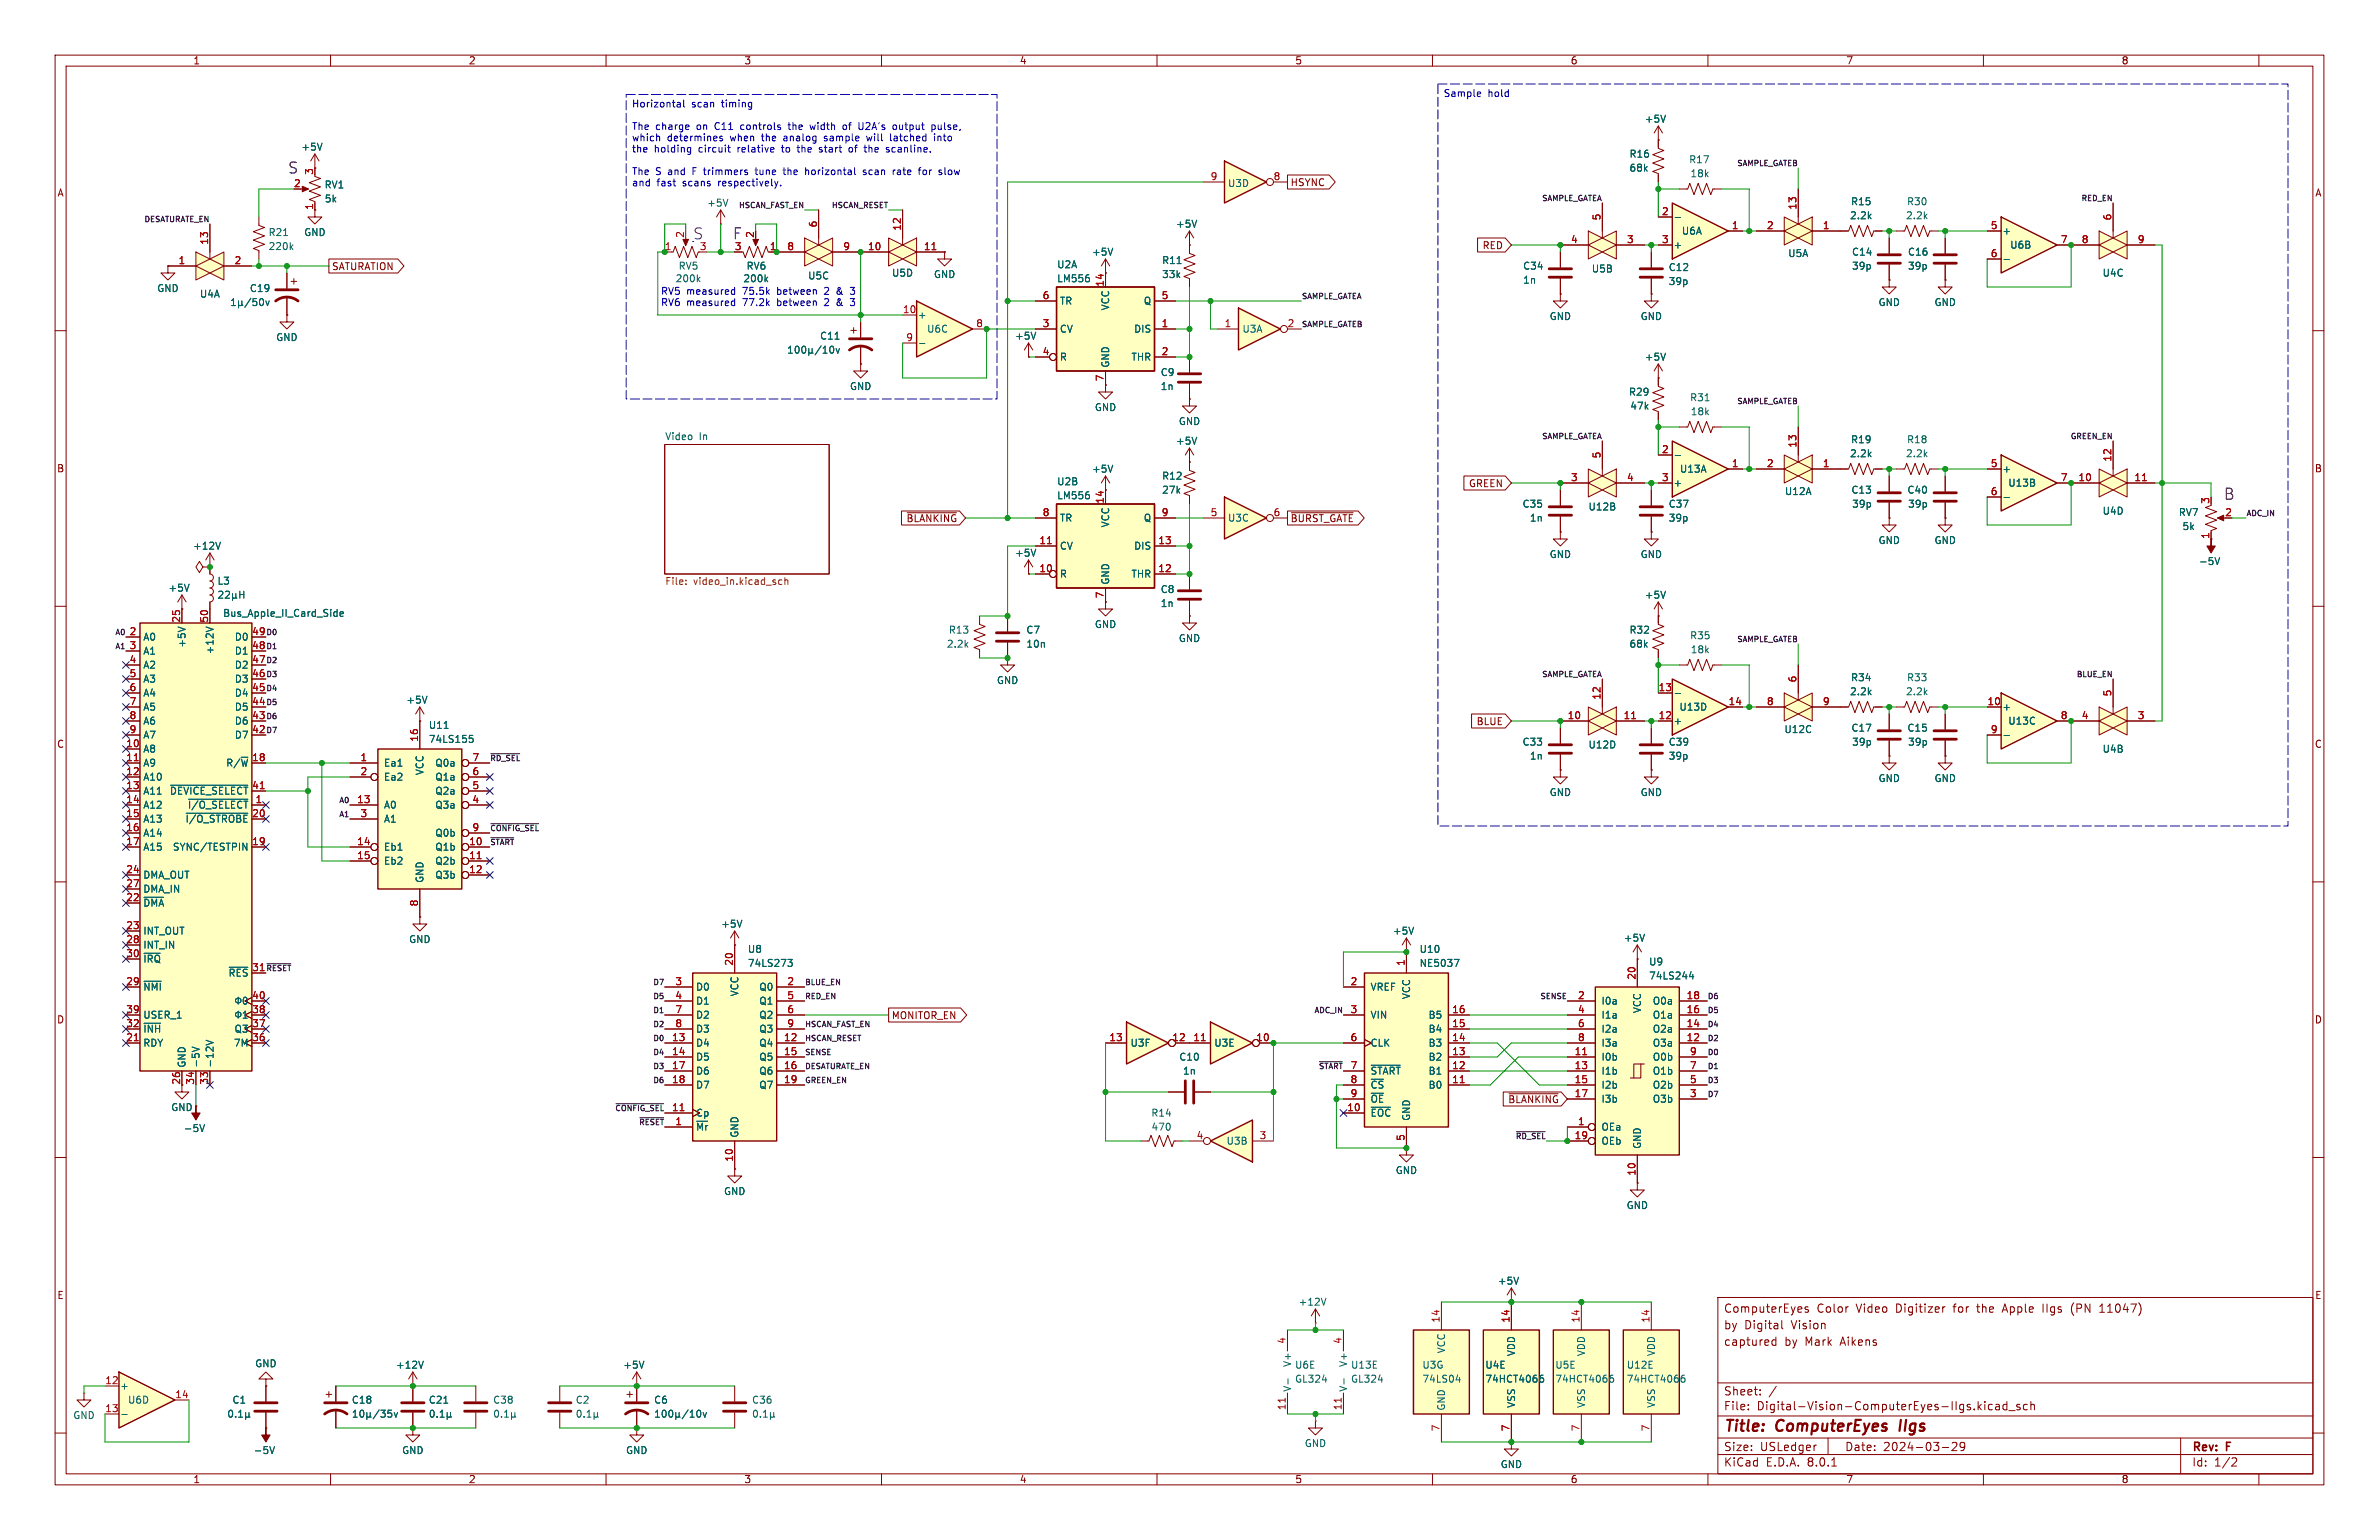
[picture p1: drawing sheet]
<svg xmlns="http://www.w3.org/2000/svg" width="432mm" height="279mm" viewBox="0 0 432 279" stroke-linecap="round" stroke-linejoin="round" font-family="sans-serif">
<defs><g id="words">
<g font-size="2.8" fill="#840084">
<text x="52.2" y="31.7">S</text>
<text x="133" y="43.6">F</text>
<text x="403.6" y="90.9">B</text>
</g>
<text font-size="2.8" fill="#0000c2" x="125.8" y="43.6">S</text>
<g font-size="2.8" fill="#840000">
<text x="312.8" y="260.3">Title:</text>
<text x="322.5" y="260.3">ComputerEyes</text>
<text x="345.6" y="260.3">IIgs</text>
</g>
<g font-size="2.1" fill="#840000">
<text x="312.8" y="238.4">ComputerEyes</text>
<text x="329.7" y="238.4">Color</text>
<text x="337" y="238.4">Video</text>
<text x="344.3" y="238.4">Digitizer</text>
<text x="354.9" y="238.4">for</text>
<text x="359.3" y="238.4">the</text>
<text x="364.1" y="238.4">Apple</text>
<text x="371.5" y="238.4">IIgs</text>
<text x="376.8" y="238.4">(PN</text>
<text x="382.1" y="238.4">11047)</text>
<text x="312.8" y="244.4">captured</text>
<text x="312.8" y="241.4">by</text>
<text x="316.6" y="241.4">Digital</text>
<text x="323.9" y="244.4">by</text>
<text x="325.2" y="241.4">Vision</text>
<text x="327.7" y="244.4">Mark</text>
<text x="334.2" y="244.4">Aikens</text>
<text x="312.8" y="256.1">File:</text>
<text x="312.8" y="253.4">Sheet:</text>
<text x="318.9" y="256.1">Digital-Vision-ComputerEyes-IIgs.kicad_sch</text>
<text x="312.8" y="263.5">Size:</text>
<text x="319.5" y="263.5">USLedger</text>
<text x="334.8" y="263.5">Date:</text>
<text x="341.8" y="263.5">2024-03-29</text>
<text x="397.8" y="263.7">Rev:</text>
<text x="404.2" y="263.7">F</text>
<text x="312.8" y="266.3">KiCad</text>
<text x="320.5" y="266.3">E.D.A.</text>
<text x="328.1" y="266.3">8.0.1</text>
<text x="397.8" y="266.3">Id:</text>
<text x="401.9" y="266.3">1/2</text>
</g>
<g font-size="1.8" fill="#840000">
<text x="35" y="11.9">1</text>
<text x="85" y="11.9">2</text>
<text x="135" y="11.9">3</text>
<text x="185" y="11.9">4</text>
<text x="235" y="11.9">5</text>
<text x="285" y="11.9">6</text>
<text x="335" y="11.9">7</text>
<text x="385" y="11.9">8</text>
<text x="10.3" y="35.9">A</text>
<text x="56.9" y="31.8" transform="rotate(-90 56.9 31.8)">3</text>
<text x="234.2" y="34">HSYNC</text>
<text x="420.1" y="35.9">A</text>
<text x="56.9" y="38.2" transform="rotate(-90 56.9 38.2)">1</text>
<text x="269" y="45.4">RED</text>
<text x="60.2" y="49.2">SATURATION</text>
<text x="10.3" y="85.9">B</text>
<text x="266.5" y="88.6">GREEN</text>
<text x="420.1" y="85.9">B</text>
<text x="164.4" y="94.9">~{BLANKING}</text>
<text x="234.2" y="94.9">~{BURST_GATE}</text>
<text x="401.1" y="97.9" transform="rotate(-90 401.1 97.9)">1</text>
<text x="267.9" y="131.8">BLUE</text>
<text x="10.3" y="135.9">C</text>
<text x="420.1" y="135.9">C</text>
<text x="10.3" y="185.9">D</text>
<text x="161.8" y="185.1">MONITOR_EN</text>
<text x="420.1" y="185.9">D</text>
<text x="32.8" y="196.9" transform="rotate(-90 32.8 196.9)">26</text>
<text x="273.7" y="200.3">~{BLANKING}</text>
<text x="10.3" y="235.9">E</text>
<text x="420.1" y="235.9">E</text>
<text x="35" y="269.3">1</text>
<text x="85" y="269.3">2</text>
<text x="135" y="269.3">3</text>
<text x="185" y="269.3">4</text>
<text x="235" y="269.3">5</text>
<text x="285" y="269.3">6</text>
<text x="335" y="269.3">7</text>
<text x="385" y="269.3">8</text>
</g>
<g font-size="1.8" fill="#0000c2">
<text x="261.9" y="17.9">Sample</text>
<text x="270.1" y="17.9">hold</text>
<text x="114.6" y="19.8">Horizontal</text>
<text x="114.6" y="23.9">The</text>
<text x="119" y="23.9">charge</text>
<text x="125.5" y="19.8">scan</text>
<text x="126.6" y="23.9">on</text>
<text x="130" y="23.9">C11</text>
<text x="131.1" y="19.8">timing</text>
<text x="134.9" y="23.9">controls</text>
<text x="143.8" y="23.9">the</text>
<text x="147.9" y="23.9">width</text>
<text x="154.1" y="23.9">of</text>
<text x="157.1" y="23.9">U2A's</text>
<text x="163.6" y="23.9">output</text>
<text x="170.8" y="23.9">pulse,</text>
<text x="114.6" y="26">which</text>
<text x="114.6" y="28">the</text>
<text x="118.8" y="28">holding</text>
<text x="121.1" y="26">determines</text>
<text x="126.9" y="28">circuit</text>
<text x="132.7" y="26">when</text>
<text x="134.2" y="28">relative</text>
<text x="138.6" y="26">the</text>
<text x="142.4" y="28">to</text>
<text x="142.7" y="26">analog</text>
<text x="145.4" y="28">the</text>
<text x="149.6" y="28">start</text>
<text x="150.3" y="26">sample</text>
<text x="155.2" y="28">of</text>
<text x="158.2" y="28">the</text>
<text x="158.2" y="26">will</text>
<text x="162.3" y="28">scanline.</text>
<text x="162.7" y="26">latched</text>
<text x="170.9" y="26">into</text>
<text x="114.6" y="32.1">The</text>
<text x="114.6" y="34.1">and</text>
<text x="119" y="32.1">S and</text>
<text x="119.2" y="34.1">fast</text>
<text x="124" y="34.1">scans</text>
<text x="126" y="32.1">F trimmers</text>
<text x="130.6" y="34.1">respectively.</text>
<text x="137.8" y="32.1">tune</text>
<text x="143.1" y="32.1">the</text>
<text x="147.2" y="32.1">horizontal</text>
<text x="158" y="32.1">scan</text>
<text x="163.6" y="32.1">rate</text>
<text x="168.5" y="32.1">for</text>
<text x="172.3" y="32.1">slow</text>
<text x="119.9" y="53.7">RV5</text>
<text x="124.6" y="53.7">measured</text>
<text x="134.9" y="53.7">75.5k</text>
<text x="141.4" y="53.7">between</text>
<text x="150.1" y="53.7">2</text>
<text x="152.5" y="53.7">&amp;</text>
<text x="155.3" y="53.7">3</text>
<text x="119.9" y="55.7">RV6</text>
<text x="124.6" y="55.7">measured</text>
<text x="134.9" y="55.7">77.2k</text>
<text x="141.4" y="55.7">between</text>
<text x="150.1" y="55.7">2</text>
<text x="152.5" y="55.7">&amp;</text>
<text x="155.3" y="55.7">3</text>
</g>
<g font-size="1.8" fill="#006464">
<text x="298.4" y="22.5">+5V</text>
<text x="54.6" y="27.5">+5V</text>
<text x="295.7" y="28.8">R16</text>
<text x="306.5" y="29.8">R17</text>
<text x="58.8" y="34.4">RV1</text>
<text x="222.8" y="34.1">U3D</text>
<text x="295.7" y="31.3">68k</text>
<text x="306.7" y="32.4">18k</text>
<text x="58.9" y="36.9">5k</text>
<text x="128.3" y="37.7">+5V</text>
<text x="213.4" y="41.5">+5V</text>
<text x="335.7" y="40">2.2k</text>
<text x="335.9" y="37.4">R15</text>
<text x="345.9" y="40">2.2k</text>
<text x="346" y="37.4">R30</text>
<text x="48.7" y="43">R21</text>
<text x="48.7" y="45.6">220k</text>
<text x="55.1" y="43">GND</text>
<text x="198.1" y="46.6">+5V</text>
<text x="303.7" y="45.3">+</text>
<text x="305.2" y="42.8">U6A</text>
<text x="324.5" y="46.8">U5A</text>
<text x="336.1" y="46.6">C14</text>
<text x="346.2" y="46.6">C16</text>
<text x="363.3" y="42.8">+</text>
<text x="364.8" y="45.3">U6B</text>
<text x="28.4" y="53.2">GND</text>
<text x="45.2" y="53.2">C19</text>
<text x="122.5" y="51.4">200k</text>
<text x="123.1" y="49.1">RV5</text>
<text x="134.8" y="51.4">200k</text>
<text x="135.4" y="49.1">RV6</text>
<text x="146.6" y="50.9">U5C</text>
<text x="161.8" y="50.4">U5D</text>
<text x="169.4" y="50.6">GND</text>
<text x="191.8" y="48.9">U2A</text>
<text x="191.8" y="51.4">LM556</text>
<text x="210.8" y="50.6">33k</text>
<text x="210.8" y="48.1">R11</text>
<text x="276.4" y="49.1">C34</text>
<text x="276.4" y="51.7">1n</text>
<text x="288.8" y="49.6">U5B</text>
<text x="302.8" y="49.4">C12</text>
<text x="302.8" y="51.9">39p</text>
<text x="336.1" y="49.1">39p</text>
<text x="346.2" y="49.1">39p</text>
<text x="381.5" y="50.4">U4C</text>
<text x="36.2" y="54.2">U4A</text>
<text x="166.5" y="58">+</text>
<text x="192.3" y="55.5">TR</text>
<text x="201.5" y="56.4" transform="rotate(-90 201.5 56.4)">VCC</text>
<text x="207.5" y="55.5">Q</text>
<text x="281.2" y="58.3">GND</text>
<text x="297.7" y="58.3">GND</text>
<text x="340.9" y="55.7">GND</text>
<text x="351" y="55.7">GND</text>
<text x="50" y="62.1">GND</text>
<text x="148.8" y="61.8">C11</text>
<text x="168.2" y="60.6">U6C</text>
<text x="184.1" y="61.8">+5V</text>
<text x="192.3" y="60.6">CV</text>
<text x="192.3" y="65.6">R</text>
<text x="205.3" y="65.6">THR</text>
<text x="205.8" y="60.6">DIS</text>
<text x="225.4" y="60.6">U3A</text>
<text x="298.4" y="65.6">+5V</text>
<text x="154.2" y="71">GND</text>
<text x="201.5" y="66.8" transform="rotate(-90 201.5 66.8)">GND</text>
<text x="210.6" y="68.4">C9</text>
<text x="210.6" y="71">1n</text>
<text x="295.6" y="72">R29</text>
<text x="198.6" y="74.8">GND</text>
<text x="213.9" y="77.3">GND</text>
<text x="295.8" y="74.5">47k</text>
<text x="306.7" y="73">R31</text>
<text x="306.8" y="75.5">18k</text>
<text x="120.6" y="79.9">Video</text>
<text x="126.9" y="79.9">In</text>
<text x="213.4" y="80.9">+5V</text>
<text x="335.7" y="83.2">2.2k</text>
<text x="335.9" y="80.6">R19</text>
<text x="345.9" y="83.2">2.2k</text>
<text x="346" y="80.6">R18</text>
<text x="191.8" y="88.2">U2B</text>
<text x="198.1" y="86">+5V</text>
<text x="210.8" y="89.8">27k</text>
<text x="210.8" y="87.2">R12</text>
<text x="303.7" y="88.5">+</text>
<text x="304.8" y="86">U13A</text>
<text x="336" y="89.8">C13</text>
<text x="346.1" y="89.8">C40</text>
<text x="363.3" y="86">+</text>
<text x="364.4" y="88.5">U13B</text>
<text x="191.8" y="90.8">LM556</text>
<text x="192.3" y="94.8">TR</text>
<text x="201.5" y="95.8" transform="rotate(-90 201.5 95.8)">VCC</text>
<text x="207.5" y="94.8">Q</text>
<text x="222.8" y="94.8">U3C</text>
<text x="276.3" y="92.3">C35</text>
<text x="277.6" y="94.8">1n</text>
<text x="288.2" y="92.8">U12B</text>
<text x="302.8" y="92.3">C37</text>
<text x="302.8" y="94.8">39p</text>
<text x="323.9" y="90">U12A</text>
<text x="336.1" y="92.3">39p</text>
<text x="346.2" y="92.3">39p</text>
<text x="381.5" y="93.6">U4D</text>
<text x="395.4" y="93.8">RV7</text>
<text x="35" y="99.9">+12V</text>
<text x="184.1" y="101.2">+5V</text>
<text x="192.3" y="99.9">CV</text>
<text x="205.8" y="99.9">DIS</text>
<text x="281.2" y="101.4">GND</text>
<text x="297.7" y="101.4">GND</text>
<text x="340.9" y="98.9">GND</text>
<text x="351" y="98.9">GND</text>
<text x="396" y="96.4">5k</text>
<text x="30.5" y="107.5">+5V</text>
<text x="39.4" y="106.3">L3</text>
<text x="192.3" y="105">R</text>
<text x="201.5" y="106.2" transform="rotate(-90 201.5 106.2)">GND</text>
<text x="205.3" y="105">THR</text>
<text x="210.6" y="107.8">C8</text>
<text x="399" y="102.7">-5V</text>
<text x="40.4" y="112.1">Bus_Apple_II_Card_Side</text>
<text x="210.6" y="110.3">1n</text>
<text x="298.4" y="108.8">+5V</text>
<text x="25.9" y="116.4">A0</text>
<text x="25.9" y="119">A1</text>
<text x="33.9" y="117.6" transform="rotate(-90 33.9 117.6)">+5V</text>
<text x="39" y="118.8" transform="rotate(-90 39 118.8)">+12V</text>
<text x="42.5" y="119">D1</text>
<text x="42.5" y="116.4">D0</text>
<text x="171.8" y="117.7">2.2k</text>
<text x="172.1" y="115.2">R13</text>
<text x="186.2" y="115.2">C7</text>
<text x="186.2" y="117.7">10n</text>
<text x="198.6" y="114.1">GND</text>
<text x="213.9" y="116.7">GND</text>
<text x="295.7" y="115.2">R32</text>
<text x="295.7" y="117.7">68k</text>
<text x="306.7" y="116.2">R35</text>
<text x="306.8" y="118.7">18k</text>
<text x="25.9" y="121.5">A2</text>
<text x="25.9" y="124.1">A3</text>
<text x="42.5" y="124.1">D3</text>
<text x="42.5" y="121.5">D2</text>
<text x="180.8" y="124.3">GND</text>
<text x="335.9" y="123.8">R34</text>
<text x="346" y="123.8">R33</text>
<text x="25.9" y="126.6">A4</text>
<text x="25.9" y="129.1">A5</text>
<text x="25.9" y="131.7">A6</text>
<text x="42.5" y="131.7">D6</text>
<text x="42.5" y="129.1">D5</text>
<text x="42.5" y="126.6">D4</text>
<text x="73.7" y="127.9">+5V</text>
<text x="303.7" y="131.7">+</text>
<text x="304.7" y="129.1">U13D</text>
<text x="335.7" y="126.3">2.2k</text>
<text x="345.9" y="126.3">2.2k</text>
<text x="363.3" y="129.1">+</text>
<text x="364.4" y="131.7">U13C</text>
<text x="25.9" y="136.8">A8</text>
<text x="25.9" y="134.2">A7</text>
<text x="42.5" y="134.2">D7</text>
<text x="77.7" y="132.4">U11</text>
<text x="77.7" y="135">74LS155</text>
<text x="276.3" y="135.5">C33</text>
<text x="288.2" y="136">U12D</text>
<text x="302.8" y="135.5">C39</text>
<text x="323.8" y="133.2">U12C</text>
<text x="336" y="132.9">C17</text>
<text x="336.1" y="135.5">39p</text>
<text x="346.1" y="132.9">C15</text>
<text x="346.2" y="135.5">39p</text>
<text x="381.5" y="136.8">U4B</text>
<text x="25.9" y="139.3">A9</text>
<text x="25.9" y="141.8">A10</text>
<text x="41" y="139.3">R/~{W}</text>
<text x="69.6" y="139.3">Ea1</text>
<text x="69.6" y="141.8">Ea2</text>
<text x="77.1" y="140.7" transform="rotate(-90 77.1 140.7)">VCC</text>
<text x="78.9" y="141.8">Q1a</text>
<text x="78.9" y="139.3">Q0a</text>
<text x="277.6" y="138">1n</text>
<text x="302.8" y="138">39p</text>
<text x="340.9" y="142.1">GND</text>
<text x="351" y="142.1">GND</text>
<text x="25.9" y="144.4">A11</text>
<text x="25.9" y="146.9">A12</text>
<text x="25.9" y="149.5">A13</text>
<text x="30.7" y="144.4">~{DEVICE_SELECT}</text>
<text x="33.6" y="149.5">~{I/O_STROBE}</text>
<text x="34" y="146.9">~{I/O_SELECT}</text>
<text x="69.6" y="146.9">A0</text>
<text x="69.6" y="149.5">A1</text>
<text x="78.9" y="146.9">Q3a</text>
<text x="78.9" y="144.4">Q2a</text>
<text x="281.2" y="144.6">GND</text>
<text x="297.7" y="144.6">GND</text>
<text x="25.9" y="152">A14</text>
<text x="25.9" y="154.5">A15</text>
<text x="31.3" y="154.5">SYNC/TESTPIN</text>
<text x="69.6" y="154.5">Eb1</text>
<text x="78.9" y="154.5">Q1b</text>
<text x="78.9" y="152">Q0b</text>
<text x="25.9" y="159.6">DMA_OUT</text>
<text x="69.6" y="157.1">Eb2</text>
<text x="77.1" y="160.3" transform="rotate(-90 77.1 160.3)">GND</text>
<text x="78.9" y="157.1">Q2b</text>
<text x="78.9" y="159.6">Q3b</text>
<text x="25.9" y="164.7">~{DMA}</text>
<text x="25.9" y="162.2">DMA_IN</text>
<text x="25.9" y="169.8">INT_OUT</text>
<text x="25.9" y="172.3">INT_IN</text>
<text x="74.2" y="171.3">GND</text>
<text x="130.8" y="168.5">+5V</text>
<text x="135.6" y="173.1">U8</text>
<text x="252.7" y="169.8">+5V</text>
<text x="257.6" y="173.1">U10</text>
<text x="294.6" y="171">+5V</text>
<text x="25.9" y="179.9">~{NMI}</text>
<text x="25.9" y="174.9">~{IRQ}</text>
<text x="41.4" y="177.4">~{RES}</text>
<text x="126.2" y="179.9">D0</text>
<text x="135.6" y="175.6">74LS273</text>
<text x="137.7" y="179.9">Q0</text>
<text x="248.7" y="179.9">VREF</text>
<text x="257.6" y="175.6">NE5037</text>
<text x="299.2" y="175.4">U9</text>
<text x="299.2" y="177.9">74LS244</text>
<text x="25.9" y="185">USER_1</text>
<text x="126.2" y="182.5">D1</text>
<text x="126.2" y="185">D2</text>
<text x="134.2" y="180.9" transform="rotate(-90 134.2 180.9)">VCC</text>
<text x="137.7" y="182.5">Q1</text>
<text x="137.7" y="185">Q2</text>
<text x="248.7" y="185">VIN</text>
<text x="256.1" y="181.4" transform="rotate(-90 256.1 181.4)">VCC</text>
<text x="259.2" y="185">B5</text>
<text x="290.6" y="182.5">I0a</text>
<text x="290.6" y="185">I1a</text>
<text x="298" y="183.9" transform="rotate(-90 298 183.9)">VCC</text>
<text x="299.9" y="185">O1a</text>
<text x="299.9" y="182.5">O0a</text>
<text x="25.9" y="190.1">RDY</text>
<text x="25.9" y="187.6">~{INH}</text>
<text x="42.3" y="190.1">7M</text>
<text x="42.5" y="187.6">Q3</text>
<text x="126.2" y="190.1">D4</text>
<text x="126.2" y="187.6">D3</text>
<text x="137.7" y="190.1">Q4</text>
<text x="137.7" y="187.6">Q3</text>
<text x="205.1" y="190.1">U3F</text>
<text x="220.3" y="190.1">U3E</text>
<text x="248.7" y="190.1">CLK</text>
<text x="259.2" y="190.1">B3</text>
<text x="259.2" y="187.6">B4</text>
<text x="290.6" y="187.6">I2a</text>
<text x="290.6" y="190.1">I3a</text>
<text x="299.9" y="190.1">O3a</text>
<text x="299.9" y="187.6">O2a</text>
<text x="33.9" y="193.8" transform="rotate(-90 33.9 193.8)">GND</text>
<text x="36.4" y="193.8" transform="rotate(-90 36.4 193.8)">-5V</text>
<text x="39" y="193.8" transform="rotate(-90 39 193.8)">-12V</text>
<text x="126.2" y="192.6">D5</text>
<text x="126.2" y="195.2">D6</text>
<text x="126.2" y="197.7">D7</text>
<text x="137.7" y="192.6">Q5</text>
<text x="137.7" y="195.2">Q6</text>
<text x="137.7" y="197.7">Q7</text>
<text x="214" y="192.6">C10</text>
<text x="214.6" y="195.2">1n</text>
<text x="248.7" y="195.2">~{START}</text>
<text x="248.7" y="197.7">~{CS}</text>
<text x="259.2" y="197.7">B0</text>
<text x="259.2" y="195.2">B1</text>
<text x="259.2" y="192.6">B2</text>
<text x="290.6" y="192.6">I0b</text>
<text x="290.6" y="195.2">I1b</text>
<text x="290.6" y="197.7">I2b</text>
<text x="299.9" y="197.7">O2b</text>
<text x="299.9" y="195.2">O1b</text>
<text x="299.9" y="192.6">O0b</text>
<text x="31" y="201.8">GND</text>
<text x="126.2" y="202.8">Cp</text>
<text x="208.9" y="202.8">R14</text>
<text x="248.7" y="202.8">~{EOC}</text>
<text x="248.7" y="200.3">~{OE}</text>
<text x="256.1" y="203.5" transform="rotate(-90 256.1 203.5)">GND</text>
<text x="290.6" y="200.3">I3b</text>
<text x="299.9" y="200.3">O3b</text>
<text x="33.3" y="205.6">-5V</text>
<text x="126.2" y="205.3">~{Mr}</text>
<text x="134.2" y="206.5" transform="rotate(-90 134.2 206.5)">GND</text>
<text x="208.9" y="205.3">470</text>
<text x="222.5" y="207.9">U3B</text>
<text x="290.6" y="205.3">OEa</text>
<text x="290.6" y="207.9">OEb</text>
<text x="298" y="208.5" transform="rotate(-90 298 208.5)">GND</text>
<text x="253.2" y="213.2">GND</text>
<text x="131.3" y="217">GND</text>
<text x="295.1" y="219.6">GND</text>
<text x="271.8" y="233.3">+5V</text>
<text x="235.6" y="237.1">+12V</text>
<text x="262.5" y="245.6" transform="rotate(-90 262.5 245.6)">VCC</text>
<text x="46.2" y="248.3">GND</text>
<text x="71.8" y="248.5">+12V</text>
<text x="113" y="248.5">+5V</text>
<text x="234.5" y="248.1" transform="rotate(-90 234.5 248.1)">V+</text>
<text x="235" y="248.5">U6E</text>
<text x="235" y="251.1">GL324</text>
<text x="244.7" y="248.1" transform="rotate(-90 244.7 248.1)">V+</text>
<text x="245.1" y="248.5">U13E</text>
<text x="245.1" y="251.1">GL324</text>
<text x="258.1" y="248.5">U3G</text>
<text x="258.1" y="251.1">74LS04</text>
<text x="269.5" y="248.5">U4E</text>
<text x="269.5" y="251.1">74HCT4066</text>
<text x="275.2" y="246.1" transform="rotate(-90 275.2 246.1)">VDD</text>
<text x="282.2" y="248.5">U5E</text>
<text x="282.2" y="251.1">74HCT4066</text>
<text x="287.9" y="246.1" transform="rotate(-90 287.9 246.1)">VDD</text>
<text x="295.2" y="248.5">U12E</text>
<text x="295.2" y="251.1">74HCT4066</text>
<text x="300.6" y="246.1" transform="rotate(-90 300.6 246.1)">VDD</text>
<text x="13.2" y="257.7">GND</text>
<text x="21.7" y="252.3">+</text>
<text x="23.1" y="254.9">U6D</text>
<text x="42.1" y="254.9">C1</text>
<text x="63.8" y="254.9">C18</text>
<text x="77.7" y="254.9">C21</text>
<text x="89.4" y="254.9">C38</text>
<text x="104.4" y="254.9">C2</text>
<text x="118.6" y="254.9">C6</text>
<text x="136.4" y="254.9">C36</text>
<text x="234.5" y="252.6" transform="rotate(-90 234.5 252.6)">V-</text>
<text x="244.7" y="252.6" transform="rotate(-90 244.7 252.6)">V-</text>
<text x="262.5" y="256" transform="rotate(-90 262.5 256)">GND</text>
<text x="275.2" y="255.5" transform="rotate(-90 275.2 255.5)">VSS</text>
<text x="287.9" y="255.5" transform="rotate(-90 287.9 255.5)">VSS</text>
<text x="300.6" y="255.5" transform="rotate(-90 300.6 255.5)">VSS</text>
<text x="236.7" y="262.7">GND</text>
<text x="46" y="264">-5V</text>
<text x="72.9" y="264">GND</text>
<text x="113.5" y="264">GND</text>
<text x="272.3" y="266.5">GND</text>
</g>
<g font-size="1.8" fill="#a90000">
<text x="53.3" y="34">2</text>
<text x="219.6" y="32.8">9</text>
<text x="231.1" y="32.8">8</text>
<text x="148.3" y="41.3" transform="rotate(-90 148.3 41.3)">6</text>
<text x="163.6" y="42" transform="rotate(-90 163.6 42)">12</text>
<text x="290.6" y="40.1" transform="rotate(-90 290.6 40.1)">5</text>
<text x="301.6" y="39.1">2</text>
<text x="314.3" y="41.7">1</text>
<text x="320.6" y="41.7">2</text>
<text x="326.1" y="38.1" transform="rotate(-90 326.1 38.1)">13</text>
<text x="330.8" y="41.7">1</text>
<text x="361.2" y="41.7">5</text>
<text x="383.3" y="40.1" transform="rotate(-90 383.3 40.1)">6</text>
<text x="37.8" y="44.5" transform="rotate(-90 37.8 44.5)">13</text>
<text x="120.6" y="45.5">1</text>
<text x="124.2" y="43.3" transform="rotate(-90 124.2 43.3)">2</text>
<text x="126.9" y="45.5">3</text>
<text x="133.3" y="45.5">3</text>
<text x="136.9" y="43.3" transform="rotate(-90 136.9 43.3)">2</text>
<text x="139.6" y="45.5">1</text>
<text x="142.8" y="45.5">8</text>
<text x="153" y="45.5">9</text>
<text x="157.4" y="45.5">10</text>
<text x="167.6" y="45.5">11</text>
<text x="285" y="44.2">4</text>
<text x="295.2" y="44.2">3</text>
<text x="301.6" y="44.2">3</text>
<text x="361.2" y="46.7">6</text>
<text x="373.9" y="44.2">7</text>
<text x="377.8" y="44.2">8</text>
<text x="387.9" y="44.2">9</text>
<text x="32.3" y="48">1</text>
<text x="42.5" y="48">2</text>
<text x="200.4" y="52.1" transform="rotate(-90 200.4 52.1)">14</text>
<text x="163.8" y="56.9">10</text>
<text x="177.1" y="59.4">8</text>
<text x="189.2" y="59.4">3</text>
<text x="189.2" y="54.4">6</text>
<text x="210.7" y="59.4">1</text>
<text x="210.7" y="54.4">5</text>
<text x="222.2" y="59.4">1</text>
<text x="233.6" y="59.4">2</text>
<text x="164.4" y="62">9</text>
<text x="189.2" y="64.5">4</text>
<text x="210.7" y="64.5">2</text>
<text x="200.4" y="69.3" transform="rotate(-90 200.4 69.3)">7</text>
<text x="290.6" y="83.3" transform="rotate(-90 290.6 83.3)">5</text>
<text x="301.6" y="82.3">2</text>
<text x="326.1" y="81.3" transform="rotate(-90 326.1 81.3)">13</text>
<text x="383.3" y="83.9" transform="rotate(-90 383.3 83.9)">12</text>
<text x="285" y="87.4">3</text>
<text x="295.2" y="87.4">4</text>
<text x="301.6" y="87.4">3</text>
<text x="314.3" y="84.8">1</text>
<text x="320.6" y="84.8">2</text>
<text x="330.8" y="84.8">1</text>
<text x="361.2" y="84.8">5</text>
<text x="361.2" y="89.9">6</text>
<text x="373.9" y="87.4">7</text>
<text x="377.1" y="87.4">10</text>
<text x="387.3" y="87.4">11</text>
<text x="189.2" y="93.7">8</text>
<text x="200.4" y="91.5" transform="rotate(-90 200.4 91.5)">14</text>
<text x="210.7" y="93.7">9</text>
<text x="219.6" y="93.7">5</text>
<text x="231.1" y="93.7">6</text>
<text x="401.1" y="91.5" transform="rotate(-90 401.1 91.5)">3</text>
<text x="403.8" y="93.7">2</text>
<text x="188.6" y="98.8">11</text>
<text x="210.1" y="98.8">13</text>
<text x="188.6" y="103.9">10</text>
<text x="210.1" y="103.9">12</text>
<text x="32.8" y="113.1" transform="rotate(-90 32.8 113.1)">25</text>
<text x="37.8" y="113.1" transform="rotate(-90 37.8 113.1)">50</text>
<text x="200.4" y="108.7" transform="rotate(-90 200.4 108.7)">7</text>
<text x="23.4" y="115.3">2</text>
<text x="23.4" y="117.9">3</text>
<text x="45.7" y="117.9">48</text>
<text x="45.7" y="115.3">49</text>
<text x="23.4" y="120.4">4</text>
<text x="23.4" y="122.9">5</text>
<text x="23.4" y="125.5">6</text>
<text x="45.7" y="125.5">45</text>
<text x="45.7" y="122.9">46</text>
<text x="45.7" y="120.4">47</text>
<text x="300.9" y="125.5">13</text>
<text x="326.1" y="123.9" transform="rotate(-90 326.1 123.9)">6</text>
<text x="23.4" y="128">7</text>
<text x="23.4" y="130.6">8</text>
<text x="45.7" y="130.6">43</text>
<text x="45.7" y="128">44</text>
<text x="284.4" y="130.6">10</text>
<text x="290.6" y="127" transform="rotate(-90 290.6 127)">12</text>
<text x="294.6" y="130.6">11</text>
<text x="300.9" y="130.6">12</text>
<text x="313.6" y="128">14</text>
<text x="320.6" y="128">8</text>
<text x="330.8" y="128">9</text>
<text x="360.6" y="128">10</text>
<text x="373.9" y="130.6">8</text>
<text x="377.8" y="130.6">4</text>
<text x="383.3" y="126.4" transform="rotate(-90 383.3 126.4)">5</text>
<text x="387.9" y="130.6">3</text>
<text x="22.8" y="135.6">10</text>
<text x="23.4" y="133.1">9</text>
<text x="45.7" y="133.1">42</text>
<text x="75.9" y="134.7" transform="rotate(-90 75.9 134.7)">16</text>
<text x="361.2" y="133.1">9</text>
<text x="22.8" y="138.2">11</text>
<text x="22.8" y="140.7">12</text>
<text x="22.8" y="143.3">13</text>
<text x="45.7" y="138.2">18</text>
<text x="45.7" y="143.3">41</text>
<text x="65.3" y="138.2">1</text>
<text x="65.3" y="140.7">2</text>
<text x="85.7" y="143.3">5</text>
<text x="85.7" y="140.7">6</text>
<text x="85.7" y="138.2">7</text>
<text x="22.8" y="145.8">14</text>
<text x="22.8" y="148.3">15</text>
<text x="45.7" y="148.3">20</text>
<text x="46.3" y="145.8">1</text>
<text x="64.7" y="145.8">13</text>
<text x="65.3" y="148.3">3</text>
<text x="85.7" y="145.8">4</text>
<text x="22.8" y="150.9">16</text>
<text x="22.8" y="153.4">17</text>
<text x="45.7" y="153.4">19</text>
<text x="64.7" y="153.4">14</text>
<text x="64.7" y="156">15</text>
<text x="85" y="153.4">10</text>
<text x="85" y="156">11</text>
<text x="85.7" y="150.9">9</text>
<text x="22.8" y="158.5">24</text>
<text x="22.8" y="161">27</text>
<text x="85" y="158.5">12</text>
<text x="22.8" y="163.6">22</text>
<text x="75.9" y="164.5" transform="rotate(-90 75.9 164.5)">8</text>
<text x="22.8" y="168.7">23</text>
<text x="22.8" y="171.2">28</text>
<text x="22.8" y="173.7">30</text>
<text x="22.8" y="178.8">29</text>
<text x="45.7" y="176.3">31</text>
<text x="122.5" y="178.8">3</text>
<text x="133.1" y="175.3" transform="rotate(-90 133.1 175.3)">20</text>
<text x="142.8" y="178.8">2</text>
<text x="245" y="178.8">2</text>
<text x="255" y="175.3" transform="rotate(-90 255 175.3)">1</text>
<text x="296.9" y="177.8" transform="rotate(-90 296.9 177.8)">20</text>
<text x="22.8" y="183.9">39</text>
<text x="45.7" y="183.9">38</text>
<text x="45.7" y="181.4">40</text>
<text x="122.5" y="181.4">4</text>
<text x="122.5" y="183.9">7</text>
<text x="142.8" y="181.4">5</text>
<text x="142.8" y="183.9">6</text>
<text x="245" y="183.9">3</text>
<text x="263.5" y="183.9">16</text>
<text x="286.3" y="181.4">2</text>
<text x="286.3" y="183.9">4</text>
<text x="306" y="183.9">16</text>
<text x="306" y="181.4">18</text>
<text x="22.8" y="189">21</text>
<text x="22.8" y="186.4">32</text>
<text x="45.7" y="189">36</text>
<text x="45.7" y="186.4">37</text>
<text x="121.9" y="189">13</text>
<text x="121.9" y="191.5">14</text>
<text x="122.5" y="186.4">8</text>
<text x="142.2" y="189">12</text>
<text x="142.2" y="191.5">15</text>
<text x="142.8" y="186.4">9</text>
<text x="201.3" y="189">13</text>
<text x="212.7" y="189">12</text>
<text x="216.5" y="189">11</text>
<text x="227.9" y="189">10</text>
<text x="245" y="189">6</text>
<text x="263.5" y="191.5">13</text>
<text x="263.5" y="189">14</text>
<text x="263.5" y="186.4">15</text>
<text x="285.7" y="191.5">11</text>
<text x="286.3" y="186.4">6</text>
<text x="286.3" y="189">8</text>
<text x="306" y="189">12</text>
<text x="306" y="186.4">14</text>
<text x="306.6" y="191.5">9</text>
<text x="35.3" y="196.9" transform="rotate(-90 35.3 196.9)">34</text>
<text x="37.8" y="196.9" transform="rotate(-90 37.8 196.9)">33</text>
<text x="121.9" y="194.1">17</text>
<text x="121.9" y="196.6">18</text>
<text x="142.2" y="194.1">16</text>
<text x="142.2" y="196.6">19</text>
<text x="245" y="194.1">7</text>
<text x="245" y="196.6">8</text>
<text x="263.5" y="196.6">11</text>
<text x="263.5" y="194.1">12</text>
<text x="285.7" y="194.1">13</text>
<text x="285.7" y="196.6">15</text>
<text x="306.6" y="196.6">5</text>
<text x="306.6" y="194.1">7</text>
<text x="121.9" y="201.7">11</text>
<text x="244.4" y="201.7">10</text>
<text x="245" y="199.1">9</text>
<text x="285.7" y="199.1">17</text>
<text x="306.6" y="199.1">3</text>
<text x="122.5" y="204.2">1</text>
<text x="217.1" y="206.8">4</text>
<text x="228.5" y="206.8">3</text>
<text x="255" y="207.1" transform="rotate(-90 255 207.1)">5</text>
<text x="285.7" y="206.8">19</text>
<text x="286.3" y="204.2">1</text>
<text x="133.1" y="210.9" transform="rotate(-90 133.1 210.9)">10</text>
<text x="296.9" y="213.4" transform="rotate(-90 296.9 213.4)">10</text>
<text x="233.4" y="243.9" transform="rotate(-90 233.4 243.9)">4</text>
<text x="243.6" y="243.9" transform="rotate(-90 243.6 243.9)">4</text>
<text x="261.4" y="240.1" transform="rotate(-90 261.4 240.1)">14</text>
<text x="274.1" y="240.1" transform="rotate(-90 274.1 240.1)">14</text>
<text x="286.8" y="240.1" transform="rotate(-90 286.8 240.1)">14</text>
<text x="299.5" y="240.1" transform="rotate(-90 299.5 240.1)">14</text>
<text x="19" y="251.2">12</text>
<text x="19" y="256.3">13</text>
<text x="31.7" y="253.7">14</text>
<text x="233.4" y="255.9" transform="rotate(-90 233.4 255.9)">11</text>
<text x="243.6" y="255.9" transform="rotate(-90 243.6 255.9)">11</text>
<text x="261.4" y="259.8" transform="rotate(-90 261.4 259.8)">7</text>
<text x="274.1" y="259.8" transform="rotate(-90 274.1 259.8)">7</text>
<text x="286.8" y="259.8" transform="rotate(-90 286.8 259.8)">7</text>
<text x="299.5" y="259.8" transform="rotate(-90 299.5 259.8)">7</text>
</g>
<g font-size="1.8" fill="#725600">
<text x="120.6" y="106.5">File:</text>
<text x="125.9" y="106.5">video_in.kicad_sch</text>
</g>
<g font-size="1.4" fill="#0f0f0f">
<text x="315.2" y="30.2">SAMPLE_GATEB</text>
<text x="26.1" y="40.4">DESATURATE_EN</text>
<text x="134" y="37.8">HSCAN_FAST_EN</text>
<text x="150.8" y="37.8">HSCAN_RESET</text>
<text x="279.8" y="36.6">SAMPLE_GATEA</text>
<text x="377.7" y="36.6">RED_EN</text>
<text x="236.2" y="54.3">SAMPLE_GATEA</text>
<text x="236.2" y="59.4">SAMPLE_GATEB</text>
<text x="315.2" y="73.4">SAMPLE_GATEB</text>
<text x="279.8" y="79.7">SAMPLE_GATEA</text>
<text x="375.7" y="79.7">GREEN_EN</text>
<text x="407.7" y="93.7">ADC_IN</text>
<text x="20.8" y="117.8">A1</text>
<text x="20.8" y="115.3">A0</text>
<text x="315.2" y="116.6">SAMPLE_GATEB</text>
<text x="48.3" y="120.4">D2</text>
<text x="279.8" y="122.9">SAMPLE_GATEA</text>
<text x="376.8" y="122.9">BLUE_EN</text>
<text x="48.3" y="128">D5</text>
<text x="88.9" y="138.2">~{RD_SEL}</text>
<text x="61.4" y="148.3">A1</text>
<text x="61.4" y="145.8">A0</text>
<text x="88.9" y="153.4">~{START}</text>
<text x="88.9" y="150.9">~{CONFIG_SEL}</text>
<text x="48.3" y="176.3">~{RESET}</text>
<text x="118.4" y="178.8">D7</text>
<text x="146" y="178.8">BLUE_EN</text>
<text x="118.4" y="183.9">D1</text>
<text x="118.4" y="181.3">D5</text>
<text x="146" y="181.3">RED_EN</text>
<text x="238.4" y="183.9">ADC_IN</text>
<text x="279.5" y="181.3">SENSE</text>
<text x="309.9" y="181.3">D6</text>
<text x="309.9" y="183.9">D5</text>
<text x="118.4" y="189">D0</text>
<text x="118.4" y="186.4">D2</text>
<text x="118.4" y="191.5">D4</text>
<text x="146" y="191.5">SENSE</text>
<text x="146" y="189">HSCAN_RESET</text>
<text x="146" y="186.4">HSCAN_FAST_EN</text>
<text x="309.9" y="186.4">D4</text>
<text x="309.9" y="191.5">D0</text>
<text x="309.9" y="189">D2</text>
<text x="118.4" y="194">D3</text>
<text x="118.4" y="196.6">D6</text>
<text x="146" y="194">DESATURATE_EN</text>
<text x="146" y="196.6">GREEN_EN</text>
<text x="239.2" y="194">~{START}</text>
<text x="309.9" y="194">D1</text>
<text x="309.9" y="196.6">D3</text>
<text x="111.5" y="201.7">~{CONFIG_SEL}</text>
<text x="309.9" y="199.1">D7</text>
<text x="115.9" y="204.2">~{RESET}</text>
<text x="275" y="206.7">~{RD_SEL}</text>
</g>
<g font-size="1.4" fill="#a90000">
<text x="48.3" y="117.8">D1</text>
<text x="48.3" y="115.3">D0</text>
<text x="48.3" y="122.9">D3</text>
<text x="48.3" y="125.5">D4</text>
<text x="48.3" y="130.5">D6</text>
<text x="48.3" y="133.1">D7</text>
</g>
</g></defs>
<g fill="none" stroke="#840000" stroke-width=".18">
<path d="M10 10h411.8v259.4h-411.8zM12 12h407.8v255.4h-407.8zM60 10v2M110 10v2M160 10v2M210 10v2M260 10v2M310 10v2M360 10v2M410 10v2M10 60h2M334 41.9h1.5l.4-1 .8 2 .7-2 .8 2 .8-2 .7 2 .4-1h1.5"/>
<path d="M419.8 60h2M120.6 80.6h29.9v23.5h-29.9zM10 110h2M33 110.5h.1M33 108l-.7 1.2M33 108v2.5M33 108l.8 1.2M36.8 102.9l-.6-1-.6 1 .6 1 .6-1h1.3M38.1 100.3v3.8a.64 .64 0 0 1 .6 .7 .64 .64 0 0 1-.6 .6 .64 .64 0 0 1 .6 .6 .64 .64 0 0 1-.6 .7 .64 .64 0 0 1 .6 .6 .64 .64 0 0 1-.6 .7 .64 .64 0 0 1 .6 .6 .64 .64 0 0 1-.6 .6v1.3M38.1 102.9h.1M38.1 100.3l-.8 1.3M38.1 100.3l.8 1.3"/>
<path d="M419.8 110h2M10 160h2M419.8 160h2M10 210h2M419.8 210h2M311.8 235.4h108v32h-108zM323.4 239.6v1.3l.2 .2M328.2 237.2l-.4-.1-.2 .2 .1 .2 .5 .2v.3h-.6M335.3 237.1h.2M352.6 237.1v1M353 237.1l-.2 .1-.2 .2M370.8 236.6v1.5"/>
<path d="M376.2 236.7l-.2 .7 .2 1M381.1 238.1h.9M381.1 237l.4-.4v1.5M10 260h2M311.8 256.9h108M311.8 250.9h108M317.3 255.6v.2M317.3 254.9v.1M319.5 252.9v.2M319.5 252.2v.1M322.3 242.6v1.5M322.3 243.2l-.4-.1-.3 .3v.4l.2 .2h.5"/>
<path d="M322.4 251.5l-1.3 1.9M360.3 254.3v.1M360.3 254.8v1M361.6 254.9l-.4-.1-.3 .3v.4l.1 .2h.6M362.3 254.9h.5l.1 .9M362.9 255.1l-.5 .1a.29 .29 0 0 0-.2 .3 .29 .29 0 0 0 .2 .3l.5-.1M364.3 254.9l-.5-.1-.3 .3v.4l.2 .2h.6M364.3 254.3v1.5M364.6 255.9h1.2M366.6 254.9l-.3-.1-.3 .2 .1 .2 .5 .2v.3h-.6M368 254.9l-.5-.1-.2 .3v.4l.1 .2h.6M368.6 254.9l.2-.1 .4 .1 .1 .9"/>
<path d="M368.6 254.3v1.5M419.8 260h2M60 267.4v2M110 267.4v2M160 267.4v2M210 267.4v2M260 267.4v2M310 267.4v2M311.8 263.9h108M311.8 260.9h108M329.5 262.2h.2M331.8 260.9v3"/>
<path d="M332.5 266h.8M352.5 262.6h1.2M354.3 261.8l.6-.1 .2 .1 .1 .3-.9 1.1h.9M356.6 262.3l-.3 .3h-.3l-.2-.3 .1-.5 .4-.1 .2 .1a.99 .99 0 0 1-.3 1.4h-.3M360 267.4v2M395.8 260.9v6.5M405.3 264.5l.5 .1 .2 .3-1 1.1h1M410 267.4v2"/>
</g>
<path d="M345 257.6l-.2 2" fill="none" stroke="#840000" stroke-width=".4"/>
<path d="M124.5 105.9v.1M124.5 105.3v.1M141.3 105.8l.3 .2h.3M141.9 105.3l-.3-.1-.3 .2M142.5 105.3l.1-.1 .3 .1 .1 .7M142.5 104.8v1.2" fill="none" stroke="#725600" stroke-width=".18"/>
<path d="M40 98.4l-.4 1.2M34.3 106l-.4 1.3M39.7 107.4l.5-.1 .2 .3-.7 .9h.7M40.9 107.4l.5-.1 .3 .3-.8 .9h.8M42.2 108.3l.2 .2h.2l.2-.2M42.2 107.7v1.3M42.8 108.3l.2 .2M42.8 107.7v.6M43.5 107.3v1.2M43.5 107.9h.8M44.3 107.3v1.2" fill="none" stroke="#006464" stroke-width=".18"/>
<g fill="#ffffc2">
<path d="M323.8 39.4l5.1 2.5-5.1 2.6z"/>
<path d="M323.8 41.9l5.1-2.5v5.1z"/>
</g>
<g fill="none" stroke="#840000" stroke-width=".18">
<path d="M47 39.4v1.5l1 .4-2 .7 2 .8-2 .8 2 .7-2 .8 1 .4v1.5M54.6 34.3h1M57.1 32l1.1 .4-2.1 .7 2.1 .8-2.1 .8 2.1 .7-2.1 .8 1 .4v2.8h1.3l-1.3 1.2-1.2-1.2h1.2M57.1 27.9v2.6M57.1 27.9l-.7 1.3M57.1 27.9l.8 1.3M301 25.4h.1M301 22.9v4l1 .4-2 .8 2 .7-2 .8 2 .8-2 .7 1 .4v1.5M301 22.9l-.8 1.2M301 22.9l.8 1.2M304.8 34.3h1.5l.4-1 .8 2 .7-2 .8 2 .8-2 .7 2 .4-1h1.5M323.8 39.4l5.1 2.5-5.1 2.6z"/>
<path d="M326.4 34.3v6.3M52.1 57.2v1.2h-1.3l1.3 1.3 1.2-1.3h-1.2M52.1 57.2h.1M52.1 49.5v2.8M52.1 53.8v3.4M52.8 51.1h1M53.3 50.5v1.1M318.8 41.9h5M323.8 41.9l5.1-2.5v5.1zM328.9 41.9h5.1M304.8 77.5h1.5l.4-1 .8 2 .7-2 .8 2 .8-2 .7 2 .4-1h1.5M283.2 96.5v1.3h-1.3l1.3 1.3 1.3-1.3h-1.3"/>
<path d="M283.2 96.5h.1M177.8 111.8v1.5l1 .4-2 .7 2 .8-2 .8 2 .7-2 .8 1 .4v1.5M182.9 119.4v1.3h1.2l-1.2 1.2-1.3-1.2h1.3M182.9 119.4h.1M283.2 139.7v1.3h1.3l-1.3 1.2-1.3-1.2h1.3M283.2 139.7h.1M283.2 132.1v2.8M283.2 136.9v2.8M299.7 139.7v1.3h1.3l-1.3 1.2-1.3-1.2h1.3M299.7 139.7h.1M74.9 259.1v1.3h1.3l-1.3 1.2-1.2-1.2h1.2M74.9 259.1h.1"/>
<path d="M74.9 251.5v2.8M74.9 256.3v2.8M86.4 251.5v2.8M86.4 256.3v2.8"/>
</g>
<g fill="none" stroke="#006464" stroke-width=".18">
<path d="M58.5 26l-.5 1.2M302.3 20.9l-.4 1.3M42 55.4h.7M42 54.5l.4-.3v1.2M43.3 55.3l.2 .1h.2l.2-.1M43.3 54.6v1.3M43.9 55.3l.2 .1M43.9 54.6v.7M45.5 54.1l-1.1 1.6M46.6 54.2h-.6l-.1 .6 .2-.1h.4l.1 .2v.4l-.2 .1-.5-.1M47.2 54.3l.2-.1a.68 .68 0 0 1 .4 .6 .68 .68 0 0 1-.4 .6l-.3-.4zM48.3 54.6l.3 .8 .3-.8"/>
<path d="M51.5 42.7h.7M52.8 44.8l.4 .5M53.2 44.4l-.5 .5M309.5 72.7h.7M78.3 255.9l.1-.1a.68 .68 0 0 1 .4 .7 .68 .68 0 0 1-.4 .6 .84 .84 0 0 1-.1-1.2zM79.3 257v.1M79.9 257.1h.7M79.9 256.2l.4-.4v1.3M80.6 254.6h.7M81.2 256.9l.1 .2h.3l.2-.2M81.2 256.3v1.2M81.8 256.9l.1 .2"/>
<path d="M81.8 256.3v.6M89.9 255.9l.2-.1a.68 .68 0 0 1 .4 .7 .68 .68 0 0 1-.4 .6 .84 .84 0 0 1-.2-1.2zM91 257v.1M91.6 257.1h.7M91.6 256.2l.3-.4v1.3M92.8 256.9l.2 .2h.3l.2-.2M92.8 256.3v1.2M93.5 256.9l.1 .2M93.5 256.3v.6"/>
</g>
<path d="M50 54.6a3.3 3.3 0 0 1 4.1 0M50 52.6h4.1M281.2 136.7h4M281.2 135.1h4M72.9 256h4.1M72.9 254.5h4.1M84.3 256h4.1M84.3 254.5h4.1" fill="none" stroke="#840000" stroke-width=".51"/>
<path d="M54.9 33.8l1.1 .5-1.1 .5z" fill="#840000" stroke="#840000" stroke-width=".18"/>
<g fill="#ffffc2">
<path d="M35.6 48.3l5-2.6v5.1z"/>
<path d="M35.6 45.7l5 2.6-5 2.5z"/>
</g>
<path d="M30.5 48.3v1.2h1.2l-1.2 1.3-1.3-1.3h1.3M30.5 48.3h.1M30.5 48.3h5.1M35.6 48.3l5-2.6v5.1zM35.6 45.7l5 2.6-5 2.5zM38.1 40.6v6.4M40.6 48.3h5.1M182.9 111.8v2.8M182.9 116.6v2.8" fill="none" stroke="#840000" stroke-width=".18"/>
<path d="M180.8 116.3h4.1M180.8 114.8h4.1" fill="none" stroke="#840000" stroke-width=".51"/>
<path d="M303.5 80l10.2 5.1-10.2 5.1z" fill="#ffffc2"/>
<path d="M303.5 80l10.2 5.1-10.2 5.1z" fill="none" stroke="#840000" stroke-width=".25"/>
<g fill="none" stroke="#840000" stroke-width=".18">
<path d="M283.2 45.7v2.8M283.2 50.5v2.8M342.9 50.8v1.3h-1.3l1.3 1.2 1.3-1.2h-1.3M342.9 50.8h.1M342.9 43.2v2.8M342.9 48v2.8M301 82.6h2.5M301 87.6h2.5M313.7 85.1h2.5M101.6 251.5v2.8M101.6 256.3v2.8M113.8 253h1"/>
<path d="M114.3 252.5v1M115.6 259.1v1.3h-1.3l1.3 1.2 1.2-1.2h-1.2M115.6 259.1h.1M115.6 251.5v2.8M115.6 255.8v3.3M133.3 251.5v2.8M133.3 256.3v2.8"/>
</g>
<g fill="none" stroke="#006464" stroke-width=".18">
<path d="M304.1 82.6h.9M104.9 255.9l.1-.1a.68 .68 0 0 1 .5 .7 .68 .68 0 0 1-.5 .6 .84 .84 0 0 1-.1-1.2zM106 257v.1M106.6 257.1h.7M106.6 256.2l.3-.4v1.3M107.8 256.9l.2 .2h.3l.1-.2M107.8 256.3v1.2M108.4 256.9l.2 .2M108.4 256.3v.6M119 257.1h.7M119 256.2l.3-.4v1.3M120.4 255.9l.1-.1a.68 .68 0 0 1 .4 .7 .68 .68 0 0 1-.4 .6 .84 .84 0 0 1-.1-1.2z"/>
<path d="M121.6 255.9l.1-.1a.68 .68 0 0 1 .4 .7 .68 .68 0 0 1-.4 .6 .84 .84 0 0 1-.1-1.2zM122.7 256.9l.1 .2h.3l.2-.2M122.7 256.3v1.2M123.3 256.9l.1 .2M123.3 256.3v.6M124.9 255.8l-1.1 1.6M125.3 257.1h.7M125.3 256.2l.3-.4v1.3M126.7 255.9l.1-.1a.68 .68 0 0 1 .4 .7 .68 .68 0 0 1-.4 .6 .84 .84 0 0 1-.1-1.2zM127.6 256.3l.3 .8 .3-.8M136.9 255.9l.2-.1a.68 .68 0 0 1 .4 .7 .68 .68 0 0 1-.4 .6 .84 .84 0 0 1-.2-1.2zM138 257v.1"/>
<path d="M138.6 257.1h.7M138.6 256.2l.3-.4v1.3M139.8 256.9l.2 .2h.3l.1-.2M139.8 256.3v1.2M140.4 256.9l.2 .2M140.4 256.3v.6"/>
</g>
<path d="M281.2 50.3h4M281.2 48.8h4M340.9 47.8h4M340.9 46.2h4M99.6 256h4M99.6 254.5h4M113.5 256.5a3.3 3.3 0 0 1 4.1 0M113.5 254.5h4.1M131.3 256h4.1M131.3 254.5h4.1" fill="none" stroke="#840000" stroke-width=".51"/>
<g fill="#ffffc2">
<path d="M288.3 85.1l5.1 2.5-5.1 2.6z"/>
<path d="M288.3 87.6l5.1-2.5v5.1z"/>
</g>
<path d="M283.2 87.6h5.1M283.2 88.9v2.8M283.2 93.7v2.8M288.3 85.1l5.1 2.5-5.1 2.6zM288.3 87.6l5.1-2.5v5.1zM290.8 80v6.4M293.4 87.6h5M115.6 251.5h.1M115.6 248.9l-.8 1.3M115.6 248.9v2.6M115.6 248.9l.7 1.3" fill="none" stroke="#840000" stroke-width=".18"/>
<path d="M116.9 247l-.4 1.2" fill="none" stroke="#006464" stroke-width=".18"/>
<path d="M281.2 93.5h4M281.2 91.9h4" fill="none" stroke="#840000" stroke-width=".51"/>
<g fill="#ffffc2">
<path d="M323.8 128.3l5.1-2.6v5.1z"/>
<path d="M323.8 125.7l5.1 2.6-5.1 2.5z"/>
</g>
<g fill="none" stroke="#840000" stroke-width=".18">
<path d="M299.7 96.5v1.3h-1.3l1.3 1.3 1.3-1.3h-1.3M299.7 96.5h.1M299.7 88.9v2.8M299.7 93.7v2.8M301 111.8h.1M301 109.2l-.8 1.3M301 109.2v2.6M301 109.2l.8 1.3M318.8 128.3h5M323.8 128.3l5.1-2.6v5.1zM323.8 125.7l5.1 2.6-5.1 2.5zM326.4 120.7v6.3"/>
<path d="M328.9 128.3h5.1"/>
</g>
<path d="M297.7 93.5h4.1M297.7 91.9h4.1" fill="none" stroke="#840000" stroke-width=".51"/>
<path d="M302.3 107.3l-.4 1.2" fill="none" stroke="#006464" stroke-width=".18"/>
<path d="M222.2 90.2l7.7 3.8-7.7 3.8z" fill="#ffffc2"/>
<path d="M222.2 90.2l7.7 3.8-7.7 3.8z" fill="none" stroke="#840000" stroke-width=".25"/>
<g fill="none" stroke="#840000" stroke-width=".18">
<path d="M218.4 94h3.8M231.1 94h2.6"/>
<circle cx="230.5" cy="94" r=".63"/>
</g>
<path d="M224.8 55.9l7.6 3.8-7.6 3.8z" fill="#ffffc2"/>
<path d="M224.8 55.9l7.6 3.8-7.6 3.8z" fill="none" stroke="#840000" stroke-width=".25"/>
<g fill="none" stroke="#840000" stroke-width=".18">
<path d="M221 59.7h3.8M233.7 59.7h2.5M255.3 208.3v1.3h1.2l-1.2 1.2-1.3-1.2h1.3M255.3 208.3h.1"/>
<circle cx="233" cy="59.7" r=".63"/>
</g>
<path d="M289.6 179.1h15.2v30.5h-15.2z" fill="#ffffc2"/>
<g fill="none" stroke="#840000" stroke-width=".18">
<path d="M297.2 174h.1M297.2 171.5v7.6M297.2 171.5l-.8 1.2M297.2 171.5l.7 1.2M284.5 191.8h5.1M284.5 189.2h5.1M284.5 194.3h5.1M284.5 186.7h5.1M284.5 196.9h5.1M284.5 184.2h5.1M284.5 199.4h5.1M284.5 181.6h5.1"/>
<path d="M297.8 193h-1.3v2.6M298.4 193h-.6v2.6h-1.9M304.8 191.8h5.1M304.8 189.2h5.1M304.8 194.3h5.1M304.8 186.7h5.1M304.8 196.9h5.1M304.8 184.2h5.1M304.8 199.4h5.1M304.8 181.6h5.1M284.5 204.5h3.8M284.5 207h3.8"/>
<path d="M297.2 209.6v5"/>
<circle cx="288.9" cy="207" r=".63"/>
<circle cx="288.9" cy="204.5" r=".63"/>
</g>
<path d="M289.6 179.1h15.2v30.5h-15.2z" fill="none" stroke="#840000" stroke-width=".25"/>
<path d="M287.3 191.4h.7" fill="none" stroke="#a90000" stroke-width=".18"/>
<path d="M298.5 169.5l-.4 1.3M306.9 176.3l-.3 .9h.8M307.2 176.8v.8" fill="none" stroke="#006464" stroke-width=".18"/>
<path d="M247.6 176.5h15.3v28h-15.3z" fill="#ffffc2"/>
<path d="M247.6 176.5h15.3v28h-15.3z" fill="none" stroke="#840000" stroke-width=".25"/>
<g fill="none" stroke="#840000" stroke-width=".18">
<path d="M243.8 179.1h3.8M255.3 172.7v3.8M243.8 196.9h3.8M243.8 194.3h3.8M243.8 189.2h3.8M243.8 184.2h3.8M243.8 199.4h3.8M247.6 188.6l1.3 .6-1.3 .7M262.9 196.9h3.8M262.9 194.3h3.8M262.9 191.8h3.8M262.9 189.2h3.8"/>
<path d="M262.9 186.7h3.8M262.9 184.2h3.8M243.8 201.9h3.8M255.3 204.5v3.8"/>
</g>
<path d="M264 174.1h.8l-.5 1.2M248.9 193.3h5.2M248.9 200.9h3.5" fill="none" stroke="#006464" stroke-width=".18"/>
<path d="M265 196.4h.8" fill="none" stroke="#a90000" stroke-width=".18"/>
<path d="M222.2 29.2l7.7 3.8-7.7 3.8z" fill="#ffffc2"/>
<path d="M222.2 29.2l7.7 3.8-7.7 3.8z" fill="none" stroke="#840000" stroke-width=".25"/>
<g fill="none" stroke="#840000" stroke-width=".18">
<path d="M218.4 33h3.8M231.1 33h2.6"/>
<circle cx="230.5" cy="33" r=".63"/>
</g>
<path d="M166.4 54.6l10.1 5.1-10.1 5.1z" fill="#ffffc2"/>
<path d="M166.4 54.6l10.1 5.1-10.1 5.1z" fill="none" stroke="#840000" stroke-width=".25"/>
<g fill="none" stroke="#840000" stroke-width=".18">
<path d="M163.8 57.2h2.6M171.4 45.7v1.3h1.3l-1.3 1.3-1.2-1.3h1.2M171.4 45.7h.1M176.5 59.7h2.6M215.9 44.5v1.5l1 .4-2 .7 2 .8-2 .7 2 .8-2 .8 1 .3v1.6M163.8 62.2h2.6M215.9 111.8v1.2h1.3l-1.3 1.3-1.3-1.3h1.3M215.9 111.8h.1M215.9 104.1v2.8M215.9 109v2.8M255.3 172.7h.1M255.3 170.2l-.8 1.3"/>
<path d="M255.3 170.2v2.5M255.3 170.2l.7 1.3"/>
</g>
<path d="M213.7 47.8h.7M166.9 62.3h1M256.6 168.2l-.4 1.3" fill="none" stroke="#006464" stroke-width=".18"/>
<path d="M213.9 108.7h4M213.9 107.2h4" fill="none" stroke="#840000" stroke-width=".51"/>
<g fill="#ffffc2">
<path d="M381 130.8l5.1-2.5v5.1z"/>
<path d="M381 128.3l5.1 2.5-5.1 2.6z"/>
</g>
<path d="M375.9 130.8h5.1M381 130.8l5.1-2.5v5.1zM381 128.3l5.1 2.5-5.1 2.6zM383.5 123.2v6.3M386.1 130.8h5.1" fill="none" stroke="#840000" stroke-width=".18"/>
<path d="M68.6 135.9h15.2v25.4h-15.2z" fill="#ffffc2"/>
<path d="M68.6 135.9h15.2v25.4h-15.2z" fill="none" stroke="#840000" stroke-width=".25"/>
<g fill="none" stroke="#840000" stroke-width=".18">
<path d="M63.5 138.4h5.1M76.2 130.8v5.1M85.1 138.4h3.8M63.5 153.7h3.8M63.5 156.2h3.8M63.5 146.1h5.1M63.5 141h3.8M63.5 148.6h5.1M85.1 153.7h3.8M85.1 156.2h3.8M85.1 158.8h3.8M85.1 146.1h3.8"/>
<path d="M85.1 141h3.8M85.1 143.5h3.8M85.1 151.1h3.8M76.2 166.4v1.2h1.3l-1.3 1.3-1.3-1.3h1.3M76.2 166.4h.1M76.2 161.3v5.1"/>
<circle cx="84.5" cy="138.4" r=".63"/>
<circle cx="67.9" cy="156.2" r=".63"/>
<circle cx="67.9" cy="153.7" r=".63"/>
<circle cx="67.9" cy="141" r=".63"/>
<circle cx="84.5" cy="146" r=".63"/>
<circle cx="84.5" cy="141" r=".63"/>
<circle cx="84.5" cy="153.7" r=".63"/>
<circle cx="84.5" cy="143.5" r=".63"/>
<circle cx="84.5" cy="151.1" r=".63"/>
<circle cx="84.5" cy="156.2" r=".63"/>
<circle cx="84.5" cy="158.7" r=".63"/>
</g>
<path d="M86.6 155.8h.7" fill="none" stroke="#a90000" stroke-width=".18"/>
<path d="M80.6 132.2h.7M85.2 133.4h.6M85.3 133.9h.3l.3 .2-.1 .5-.5 .1" fill="none" stroke="#006464" stroke-width=".18"/>
<path d="M191.8 52.1h17.7v15.2h-17.7z" fill="#ffffc2"/>
<path d="M191.8 52.1h17.7v15.2h-17.7z" fill="none" stroke="#840000" stroke-width=".25"/>
<g fill="none" stroke="#840000" stroke-width=".18">
<path d="M188 59.7h3.8M188 54.6h3.8M200.7 49.5h.1M200.7 47v5.1M200.7 47l-.8 1.3M200.7 47l.7 1.3M209.5 59.7h3.9M209.5 54.6h3.9M344.2 41.9h1.5l.4-1 .7 2 .8-2 .8 2 .7-2 .8 2 .4-1h1.5M353.1 50.8v1.3h-1.3l1.3 1.2 1.2-1.2h-1.2M353.1 50.8h.1M353.1 43.2v2.8"/>
<path d="M353.1 48v2.8M186.7 64.8h.1M186.7 62.2l-.8 1.3M186.7 62.2v2.6M186.7 62.2l.8 1.3M188 64.8h2.5M200.7 69.9v1.2h1.2l-1.2 1.3-1.3-1.3h1.3M200.7 69.9h.1M200.7 67.3v2.6M209.5 64.8h3.9M200.7 88.9h.1M200.7 86.4v2.5"/>
<path d="M200.7 86.4l-.8 1.2M200.7 86.4l.7 1.2M186.7 104.1h.1M186.7 101.6v2.5M186.7 101.6l-.8 1.3M186.7 101.6l.8 1.3"/>
<circle cx="191.1" cy="64.8" r=".63"/>
</g>
<path d="M197.7 50.5v.5M202 45l-.5 1.3M188 60.3l-.4 1.2M188 99.6l-.4 1.3M202 84.4l-.5 1.3" fill="none" stroke="#006464" stroke-width=".18"/>
<path d="M351 47.8h4.1M351 46.2h4.1" fill="none" stroke="#840000" stroke-width=".51"/>
<path d="M191.8 91.4h17.7v15.3h-17.7z" fill="#ffffc2"/>
<path d="M191.8 91.4h17.7v15.3h-17.7z" fill="none" stroke="#840000" stroke-width=".25"/>
<g fill="none" stroke="#840000" stroke-width=".18">
<path d="M215.9 72.4v1.3h1.3l-1.3 1.2-1.3-1.2h1.3M215.9 72.4h.1M215.9 64.8v2.8M215.9 69.6v2.8M188 99.1h3.8M188 94h3.8M200.7 88.9v2.5M209.5 99.1h3.9M209.5 94h3.9M215.9 83.8h.1M215.9 81.3v4l1 .4-2 .8 2 .7-2 .8 2 .8-2 .7 1 .4v1.5M215.9 81.3l-.8 1.3"/>
<path d="M215.9 81.3l.8 1.3M188 104.1h2.5M200.7 109.2v1.3h1.2l-1.2 1.3-1.3-1.3h1.3M200.7 109.2h.1M200.7 106.7v2.5M209.5 104.1h3.9"/>
<circle cx="191.1" cy="104.1" r=".63"/>
</g>
<path d="M190.1 98.6h.7" fill="none" stroke="#a90000" stroke-width=".18"/>
<path d="M217.2 79.3l-.4 1.3M197.7 89.8v.6" fill="none" stroke="#006464" stroke-width=".18"/>
<path d="M213.9 69.3h4M213.9 67.8h4" fill="none" stroke="#840000" stroke-width=".51"/>
<path d="M219.7 207l7.6-3.8v7.6z" fill="#ffffc2"/>
<path d="M219.7 207l7.6-3.8v7.6z" fill="none" stroke="#840000" stroke-width=".25"/>
<g fill="none" stroke="#840000" stroke-width=".18">
<path d="M215.9 207h2.5M227.3 207h3.8"/>
<circle cx="219.1" cy="207" r=".63"/>
</g>
<path d="M219.7 185.4l7.6 3.8-7.6 3.8z" fill="#ffffc2"/>
<path d="M219.7 185.4l7.6 3.8-7.6 3.8z" fill="none" stroke="#840000" stroke-width=".25"/>
<g fill="none" stroke="#840000" stroke-width=".18">
<path d="M215.9 189.2h3.8M228.6 189.2h2.5"/>
<circle cx="228" cy="189.2" r=".63"/>
</g>
<path d="M218 188.8h.8" fill="none" stroke="#a90000" stroke-width=".18"/>
<path d="M363.2 39.4l10.2 5.1-10.2 5z" fill="#ffffc2"/>
<path d="M363.2 39.4l10.2 5.1-10.2 5z" fill="none" stroke="#840000" stroke-width=".25"/>
<path d="M360.7 41.9h2.5M360.7 47h2.5M373.4 44.5h2.5" fill="none" stroke="#840000" stroke-width=".18"/>
<path d="M363.7 47.1h1" fill="none" stroke="#006464" stroke-width=".18"/>
<g fill="#ffffc2">
<path d="M381 44.5l5.1-2.6v5.1z"/>
<path d="M381 41.9l5.1 2.6-5.1 2.5z"/>
</g>
<path d="M383.5 36.8v6.4M375.9 44.5h5.1M381 44.5l5.1-2.6v5.1zM381 41.9l5.1 2.6-5.1 2.5zM386.1 44.5h5.1M238.8 237.5l-.8 1.3M238.8 237.5v2.5M238.8 237.5l.7 1.3M238.8 240h.1" fill="none" stroke="#840000" stroke-width=".18"/>
<path d="M240.7 235.5l-.5 1.3" fill="none" stroke="#006464" stroke-width=".18"/>
<path d="M269.2 241.3h10.2v15.2h-10.2z" fill="#ffffc2"/>
<path d="M269.2 241.3h10.2v15.2h-10.2z" fill="none" stroke="#840000" stroke-width=".25"/>
<path d="M274.3 236.2v5.1M274.3 256.5v5.1" fill="none" stroke="#840000" stroke-width=".18"/>
<path d="M279.6 250h.3l.3 .2-.1 .5h-.5M280.1 249.5l-.4 .1-.2 .2" fill="none" stroke="#006464" stroke-width=".18"/>
<path d="M256.5 241.3h10.2v15.2h-10.2z" fill="#ffffc2"/>
<path d="M256.5 241.3h10.2v15.2h-10.2z" fill="none" stroke="#840000" stroke-width=".25"/>
<path d="M261.6 236.2v5.1M243.8 241.3v3.8M243.8 252.7v3.8M261.6 256.5v5.1M274.3 261.6v1.3h1.3l-1.3 1.3-1.3-1.3h1.3M274.3 261.6h.1" fill="none" stroke="#840000" stroke-width=".18"/>
<path d="M243.9 250.1v1M264.3 250.3h.8M264.9 249.9v.9" fill="none" stroke="#006464" stroke-width=".18"/>
<path d="M243.4 253.7v.7" fill="none" stroke="#a90000" stroke-width=".18"/>
<path d="M25.4 113h20.3v81.3h-20.3z" fill="#ffffc2"/>
<path d="M25.4 113h20.3v81.3h-20.3z" fill="none" stroke="#840000" stroke-width=".25"/>
<g fill="none" stroke="#840000" stroke-width=".18">
<path d="M22.9 115.6h2.5M22.9 118.1h2.5M33 110.5v2.5M38.1 110.5v2.5M45.7 115.6h2.6M45.7 118.1h2.6M22.9 135.9h2.5M22.9 138.4h2.5M22.9 120.7h2.5M22.9 133.4h2.5M22.9 130.8h2.5M22.9 128.3h2.5"/>
<path d="M22.9 125.7h2.5M22.9 123.2h2.5M45.7 138.4h2.6M45.7 120.7h2.6M45.7 133.4h2.6M45.7 130.8h2.6M45.7 128.3h2.6M45.7 125.7h2.6M45.7 123.2h2.6M22.9 146.1h2.5M22.9 141h2.5M22.9 143.5h2.5"/>
<path d="M22.9 148.6h2.5M22.9 151.1h2.5M22.9 153.7h2.5M22.9 158.8h2.5M45.7 146.1h2.6M45.7 143.5h2.6M45.7 148.6h2.6M45.7 153.7h2.6M22.9 163.8h2.5M22.9 168.9h2.5M22.9 161.3h2.5M22.9 171.5h2.5"/>
<path d="M22.9 179.1h2.5M22.9 174h2.5M45.7 176.5h2.6M22.9 189.2h2.5M22.9 186.7h2.5M22.9 184.2h2.5M33 194.3v2.6M35.6 194.3v2.6M38.1 194.3v2.6M45.7 188.6l-1.3 .6 1.3 .7M45.7 186.1l-1.3 .6 1.3 .6M45.7 183.5l-1.3 .7 1.3 .6"/>
<path d="M45.7 181l-1.3 .6 1.3 .6M45.7 189.2h2.6M45.7 186.7h2.6M45.7 184.2h2.6M45.7 181.6h2.6M233.7 241.3v3.8M233.7 252.7v3.8M238.8 257.8v1.3h1.2l-1.2 1.3-1.3-1.3h1.3M238.8 257.8h.1"/>
</g>
<g fill="none" stroke="#006464" stroke-width=".18">
<path d="M32.3 113.8l1.3 .4M37.4 113.8l1.3 .4M60.7 111.8h.5M60.7 111h.5M61.2 110.6v1.2M61.7 111.4l.6-.1v-.3h-.4l-.2 .2 .1 .6h.5M31 142.5h14M33.8 147.5h11.2M34.2 145h10.8M44.1 153l.7 1.2v-1.2M26.1 162.8h3.6M26.1 178h3.2"/>
<path d="M26.1 172.9h3M41.6 175.5h3.4M26.1 185.6h3M34.9 190l1.2 .4-1.2 .4M37.4 188.7l1.3 .5-1.3 .4M43.2 180.9v1.3M43.2 183.5v1.2M44.1 184.7h.8M44.1 183.8l.4-.3v1.2M44.3 181l.1-.1a.68 .68 0 0 1 .5 .7 .68 .68 0 0 1-.5 .6l-.3-.5zM233.8 250.1v1"/>
<circle cx="43.2" cy="181.5" r=".48"/>
<circle cx="43.3" cy="184.1" r=".47"/>
</g>
<path d="M24.4 138h.7M47.2 143.1h.8M47.2 176.1h.8M24.4 188.8h.7M233.3 253.7v.7" fill="none" stroke="#a90000" stroke-width=".18"/>
<path d="M204.5 185.4l7.6 3.8-7.6 3.8z" fill="#ffffc2"/>
<path d="M204.5 185.4l7.6 3.8-7.6 3.8z" fill="none" stroke="#840000" stroke-width=".25"/>
<g fill="none" stroke="#840000" stroke-width=".18">
<path d="M200.7 189.2h3.8M212.1 198.1h2.8M213.4 189.2h2.5M216.9 198.1h2.8M207 207h1.5l.4-1 .8 2 .7-2 .8 2 .8-2 .7 2 .4-1h1.5M15.2 252.7v1.3h1.3l-1.3 1.3-1.2-1.3h1.2M15.2 252.7h.1"/>
<circle cx="212.7" cy="189.2" r=".63"/>
</g>
<path d="M215.1 196.1v4.1M216.7 196.1v4.1" fill="none" stroke="#840000" stroke-width=".51"/>
<path d="M21.6 248.9l10.1 5.1-10.1 5.1z" fill="#ffffc2"/>
<path d="M21.6 248.9l10.1 5.1-10.1 5.1z" fill="none" stroke="#840000" stroke-width=".25"/>
<path d="M19 251.5h2.6M19 256.5h2.6M31.7 254h2.6" fill="none" stroke="#840000" stroke-width=".18"/>
<path d="M22.1 256.6h1" fill="none" stroke="#006464" stroke-width=".18"/>
<path d="M281.9 241.3h10.2v15.2h-10.2z" fill="#ffffc2"/>
<path d="M281.9 241.3h10.2v15.2h-10.2z" fill="none" stroke="#840000" stroke-width=".25"/>
<g fill="none" stroke="#840000" stroke-width=".18">
<path d="M401.3 91.7l-1 .4 2 .7-2 .8 2 .8-2 .7 2 .8-1 .4v1.5M402.8 94h1.1M287 236.2v5.1M48.3 250.2h1.2l-1.2-1.3-1.3 1.3h1.3v1.3M48.3 251.5h.1M48.3 259.1h.1M48.3 251.5v2.8M48.3 256.3v2.8M59.2 253h1M59.7 252.5v1M61 251.5v2.8M61 255.8v3.3"/>
<path d="M74.9 251.5h.1M74.9 248.9l-.7 1.3M74.9 248.9v2.6M74.9 248.9l.8 1.3M287 256.5v5.1"/>
</g>
<g fill="none" stroke="#006464" stroke-width=".18">
<path d="M402 101.2l.5 1.2 .4-1.2M41.7 255.9l.1-.1a.68 .68 0 0 1 .4 .7 .68 .68 0 0 1-.4 .6 .84 .84 0 0 1-.1-1.2zM42.8 257v.1M43.3 257.1h.7M43.3 256.2l.4-.4v1.3M44.6 256.9l.2 .2h.2l.2-.2M44.6 256.3v1.2M45.2 256.9l.2 .2M45.2 256.3v.6M64.1 257.1h.7M64.1 256.2l.4-.4v1.3M65.5 255.9l.1-.1a.68 .68 0 0 1 .5 .7 .68 .68 0 0 1-.5 .6 .84 .84 0 0 1-.1-1.2z"/>
<path d="M66.6 256.9l.2 .2h.2l.2-.2M66.6 256.3v1.2M67.2 256.9l.2 .2M67.2 256.3v.6M68.8 255.8l-1.1 1.6M69.1 255.8h.8l-.4 .5 .4 .2v.5l-.2 .1-.6-.1M71.1 255.8h-.6l-.1 .7 .2-.2 .4 .1 .1 .2v.4l-.2 .1-.5-.1M71.5 256.3l.3 .8 .4-.8M76.8 247l-.4 1.2M292.3 250h.3l.3 .2-.1 .5h-.5M292.8 249.5l-.4 .1-.2 .2M49 262.5l.4 1.2 .4-1.2"/>
</g>
<g fill="#840000" stroke="#840000" stroke-width=".18">
<path d="M402.5 94l1.1-.5v1z"/>
<path d="M48.3 259.1v1.3h.7l-.7 1.2-.8-1.2h.8z"/>
<path d="M401.3 97.8v1.3h.8l-.8 1.2-.7-1.2h.7z"/>
</g>
<path d="M46.2 254.5h4.1M46.2 256h4.1M58.9 256.5a3.3 3.3 0 0 1 4.1 0M58.9 254.5h4.1" fill="none" stroke="#840000" stroke-width=".51"/>
<path d="M294.6 241.3h10.2v15.2h-10.2z" fill="#ffffc2"/>
<path d="M294.6 241.3h10.2v15.2h-10.2z" fill="none" stroke="#840000" stroke-width=".25"/>
<g fill="none" stroke="#840000" stroke-width=".18">
<path d="M130.8 38.1l-.8 1.3M130.8 38.1v2.5M130.8 38.1l.8 1.3M130.8 40.6h.1M215.9 44.5h.1M215.9 41.9l-.8 1.3M215.9 41.9v2.6M215.9 41.9l.8 1.3M33 196.9v1.2h1.3l-1.3 1.3-1.3-1.3h1.3M35.6 200.7h.1M297.2 214.6v1.3h1.2l-1.2 1.3-1.3-1.3h1.3M297.2 214.6h.1"/>
<path d="M274.3 236.2h.1M274.3 233.7l-.7 1.3M274.3 233.7v2.5M274.3 233.7l.8 1.3M299.7 236.2v5.1M299.7 256.5v5.1"/>
</g>
<path d="M132.1 36.1l-.4 1.3M217.2 39.9l-.4 1.3M36.3 204l.4 1.3 .4-1.3M275.6 231.7l-.4 1.3M305.2 250h.4l.2 .2-.1 .5h-.5M305.7 249.5l-.3 .1-.2 .2" fill="none" stroke="#006464" stroke-width=".18"/>
<path d="M35.6 200.7v1.2h.7l-.7 1.3-.8-1.3h.8z" fill="#840000" stroke="#840000" stroke-width=".18"/>
<path d="M363.2 125.7l10.2 5.1-10.2 5.1z" fill="#ffffc2"/>
<path d="M363.2 125.7l10.2 5.1-10.2 5.1z" fill="none" stroke="#840000" stroke-width=".25"/>
<path d="M360.7 128.3h2.5M360.7 133.4h2.5M373.4 130.8h2.5" fill="none" stroke="#840000" stroke-width=".18"/>
<path d="M363.7 133.4h1" fill="none" stroke="#006464" stroke-width=".18"/>
<g fill="#ffffc2">
<path d="M161.3 43.2l5.1 2.5-5.1 2.6z"/>
<path d="M161.3 45.7l5.1-2.5v5.1z"/>
</g>
<path d="M163.8 38.1v6.4M156.2 45.7h5.1M161.3 43.2l5.1 2.5-5.1 2.6zM161.3 45.7l5.1-2.5v5.1zM166.4 45.7h5" fill="none" stroke="#840000" stroke-width=".18"/>
<path d="M169.2 45.3h.7" fill="none" stroke="#a90000" stroke-width=".18"/>
<g fill="#ffffc2">
<path d="M146 45.7l5.1-2.5v5.1z"/>
<path d="M146 43.2l5.1 2.5-5.1 2.6z"/>
</g>
<g fill="none" stroke="#840000" stroke-width=".18">
<path d="M148.6 38.1v6.4M120.6 45.7h1.6l.4-1 .7 2 .8-2 .7 2 .8-2 .8 2 .3-1M124.5 43.2v1M134.6 45.7h.3l.4 1 .7-2 .8 2 .7-2 .8 2 .8-2 .3 1M137.2 43.2v1M139.7 45.7h6.3M146 45.7l5.1-2.5v5.1zM146 43.2l5.1 2.5-5.1 2.6zM151.1 45.7h5.1M342.9 94v1.3h1.3l-1.3 1.2-1.3-1.2h1.3M342.9 94h.1M344.2 85.1h1.5l.4-1 .7 2 .8-2 .8 2 .7-2 .8 2 .4-1h1.5"/>
<path d="M334 128.3h1.5l.4-1 .8 2 .7-2 .8 2 .8-2 .7 2 .4-1h1.5M344.2 128.3h1.5l.4-1 .7 2 .8-2 .8 2 .7-2 .8 2 .4-1h1.5"/>
</g>
<g fill="#840000" stroke="#840000" stroke-width=".18">
<path d="M124 43.4h1l-.5 1.2z"/>
<path d="M136.7 43.4h1l-.5 1.2z"/>
</g>
<path d="M126.7 50.6l.4 .5M127.1 50.3l-.5 .5M139 50.6l.3 .5M139.3 50.3l-.4 .5" fill="none" stroke="#006464" stroke-width=".18"/>
<g fill="#ffffc2">
<path d="M323.8 82.6l5.1 2.5-5.1 2.5z"/>
<path d="M323.8 85.1l5.1-2.5v5z"/>
</g>
<path d="M301 66v4.1l1 .4-2 .7 2 .8-2 .8 2 .7-2 .8 1 .4v1.5M301 68.6h.1M301 66l-.8 1.3M301 66l.8 1.3M326.4 77.5v6.3M318.8 85.1h5M323.8 82.6l5.1 2.5-5.1 2.5zM323.8 85.1l5.1-2.5v5zM328.9 85.1h6.6l.4-1 .8 2 .7-2 .8 2 .8-2 .7 2 .4-1h1.5M342.9 86.4v2.8M342.9 91.2v2.8" fill="none" stroke="#840000" stroke-width=".18"/>
<path d="M340.9 90.9h4M340.9 89.4h4" fill="none" stroke="#840000" stroke-width=".51"/>
<path d="M302.3 64.1l-.4 1.2" fill="none" stroke="#006464" stroke-width=".18"/>
<path d="M303.5 36.8l10.2 5.1-10.2 5.1z" fill="#ffffc2"/>
<path d="M303.5 36.8l10.2 5.1-10.2 5.1z" fill="none" stroke="#840000" stroke-width=".25"/>
<path d="M301 39.4h2.5M299.7 53.3v1.3h-1.3l1.3 1.3 1.3-1.3h-1.3M299.7 53.3h.1M299.7 45.7v2.8M299.7 50.5v2.8M301 44.5h2.5M313.7 41.9h2.5" fill="none" stroke="#840000" stroke-width=".18"/>
<path d="M304.1 39.5h.9" fill="none" stroke="#006464" stroke-width=".18"/>
<path d="M297.7 50.3h4.1M297.7 48.8h4.1" fill="none" stroke="#840000" stroke-width=".51"/>
<g fill="#ffffc2">
<path d="M288.3 44.5l5.1-2.6v5.1z"/>
<path d="M288.3 41.9l5.1 2.6-5.1 2.5z"/>
</g>
<g fill="none" stroke="#840000" stroke-width=".18">
<path d="M290.8 36.8v6.4M154.4 59.9h1M154.9 59.4v1.1M156.2 58.4v2.8M283.2 53.3v1.3h1.3l-1.3 1.3-1.3-1.3h1.3M283.2 53.3h.1M283.2 44.5h5.1M288.3 44.5l5.1-2.6v5.1zM288.3 41.9l5.1 2.6-5.1 2.5zM293.4 44.5h5M156.2 66v1.3h1.3l-1.3 1.3-1.3-1.3h1.3M156.2 66h.1"/>
<path d="M156.2 62.7v3.3M342.9 137.2v1.2h1.3l-1.3 1.3-1.3-1.3h1.3M342.9 137.2h.1M342.9 129.5v2.8M342.9 134.4v2.8"/>
</g>
<path d="M154.2 63.5a3.3 3.3 0 0 1 4 0M154.2 61.5h4M340.9 134.1h4M340.9 132.6h4" fill="none" stroke="#840000" stroke-width=".51"/>
<g fill="none" stroke="#006464" stroke-width=".18">
<path d="M143.1 64.1h.7M143.1 63.2l.4-.4v1.3M144.4 62.9l.2-.1a.68 .68 0 0 1 .5 .6 .68 .68 0 0 1-.5 .7l-.3-.5zM145.6 62.9l.2-.1a.68 .68 0 0 1 .5 .6 .68 .68 0 0 1-.5 .7l-.3-.5zM146.8 63.9l.2 .2h.2l.2-.2M146.8 63.2v1.3M147.4 63.9l.2 .2M147.4 63.2v.7M149 62.7l-1.1 1.7M149.4 64.1h.7M149.4 63.2l.4-.4v1.3M150.7 62.9l.2-.1a.68 .68 0 0 1 .5 .6 .68 .68 0 0 1-.5 .7l-.3-.5z"/>
<path d="M151.6 61.5h.7M151.8 63.2l.3 .9 .3-.9"/>
</g>
<g fill="#ffffc2">
<path d="M381 85.1l5.1 2.5-5.1 2.6z"/>
<path d="M381 87.6l5.1-2.5v5.1z"/>
</g>
<path d="M375.9 87.6h5.1M381 85.1l5.1 2.5-5.1 2.6zM381 87.6l5.1-2.5v5.1zM383.5 80v6.4M386.1 87.6h5.1" fill="none" stroke="#840000" stroke-width=".18"/>
<path d="M388.9 87.2h.7" fill="none" stroke="#a90000" stroke-width=".18"/>
<path d="M363.2 82.6l10.2 5-10.2 5.1z" fill="#ffffc2"/>
<path d="M363.2 82.6l10.2 5-10.2 5.1z" fill="none" stroke="#840000" stroke-width=".25"/>
<g fill="none" stroke="#840000" stroke-width=".18">
<path d="M353.1 94v1.3h1.2l-1.2 1.2-1.3-1.2h1.3M353.1 94h.1M353.1 86.4v2.8M353.1 91.2v2.8M360.7 85.1h2.5M360.7 90.2h2.5M373.4 87.6h2.5M76.2 130.8h.1M76.2 128.3l-.8 1.2M76.2 128.3v2.5M76.2 128.3l.8 1.2M353.1 137.2v1.2h1.2l-1.2 1.3-1.3-1.3h1.3"/>
<path d="M353.1 137.2h.1M353.1 129.5v2.8M353.1 134.4v2.8M133.3 212.1v1.3h1.3l-1.3 1.2-1.2-1.2h1.2M133.3 212.1h.1"/>
</g>
<path d="M363.7 90.3h1M77.5 126.3l-.4 1.3" fill="none" stroke="#006464" stroke-width=".18"/>
<path d="M351 90.9h4.1M351 89.4h4.1M351 134.1h4.1M351 132.6h4.1" fill="none" stroke="#840000" stroke-width=".51"/>
<g fill="#ffffc2">
<path d="M288.3 128.3l5.1 2.5-5.1 2.6z"/>
<path d="M288.3 130.8l5.1-2.5v5.1z"/>
</g>
<path d="M283.2 130.8h5.1M288.3 128.3l5.1 2.5-5.1 2.6zM288.3 130.8l5.1-2.5v5.1zM290.8 123.2v6.3M293.4 130.8h5M133.3 171.5h.1M133.3 168.9l-.7 1.3M133.3 168.9v2.6M133.3 168.9l.8 1.3" fill="none" stroke="#840000" stroke-width=".18"/>
<path d="M296.2 130.4h.7" fill="none" stroke="#a90000" stroke-width=".18"/>
<path d="M134.7 166.9l-.5 1.3" fill="none" stroke="#006464" stroke-width=".18"/>
<path d="M125.7 176.5h15.3v30.5h-15.3z" fill="#ffffc2"/>
<path d="M125.7 176.5h15.3v30.5h-15.3z" fill="none" stroke="#840000" stroke-width=".25"/>
<g fill="none" stroke="#840000" stroke-width=".18">
<path d="M301 111.8v1.5l1 .4-2 .7 2 .8-2 .8 2 .7-2 .8 1 .4v1.5M120.6 179.1h5.1M133.3 171.5v5M141 179.1h5M120.6 189.2h5.1M120.6 191.8h5.1M120.6 194.3h5.1M120.6 196.9h5.1M120.6 181.6h5.1M120.6 184.2h5.1M120.6 186.7h5.1M141 189.2h5"/>
<path d="M141 191.8h5M141 194.3h5M141 196.9h5M141 181.6h5M141 184.2h5M141 186.7h5M120.6 204.5h5.1M120.6 201.9h5.1M133.3 207v5.1"/>
</g>
<path d="M123.4 201.5h.8" fill="none" stroke="#a90000" stroke-width=".18"/>
<path d="M143 174.1h.8l-.4 .4 .3 .2 .1 .4-.3 .2h-.3" fill="none" stroke="#006464" stroke-width=".18"/>
<path d="M303.5 123.2l10.2 5.1-10.2 5.1z" fill="#ffffc2"/>
<path d="M303.5 123.2l10.2 5.1-10.2 5.1z" fill="none" stroke="#840000" stroke-width=".25"/>
<g fill="none" stroke="#840000" stroke-width=".18">
<path d="M57.1 36.8v1.3M148.6 38.1v5.1M163.8 38.1v5.1M233.7 31.7h7.5l1.2 1.3-1.2 1.3h-7.5zM290.8 36.8v5.1M301 25.4h.1M301 25.4v1.3M301 31.8v1.2M301 39.4h2.5M326.4 34.3v5.1M383.5 36.8v5.1M30.5 48.3h.1"/>
<path d="M30.5 48.3h5.1M38.1 40.6v5.1M40.6 48.3h5.1M52.1 57.2h.1M52.1 49.5v2.8M52.1 53.8v3.4M59.7 47h12.5l1.1 1.3-1.1 1.2h-12.5zM139.7 45.7h6.3M151.1 45.7h10.2M156.2 58.4v2.8M166.4 45.7h5M171.4 45.7h.1"/>
<path d="M188 59.7h3.8M188 54.6h3.8M200.7 49.5h.1M200.7 49.5v2.6M209.5 59.7h3.9M209.5 54.6h3.9M215.9 44.5h.1M215.9 44.5v1.2M215.9 50.8v1.3M268.2 43.2h5l1.1 1.3-1.1 1.2h-5zM283.2 53.3h.1M283.2 44.5h5.1"/>
<path d="M283.2 45.7v2.8M283.2 50.5v2.8M293.4 44.5h5M299.7 53.3h.1M299.7 45.7v2.8M299.7 50.5v2.8M301 44.5h2.5M313.7 41.9h2.5M318.8 41.9h5M328.9 41.9h6.4M340.4 41.9h1.2M342.9 50.8h.1"/>
<path d="M342.9 43.2v2.8M342.9 48v2.8M353.1 50.8h.1M353.1 43.2v2.8M353.1 48v2.8M360.7 41.9h2.5M360.7 47h2.5M373.4 44.5h7.6M386.1 44.5h5.1M156.2 66h.1M156.2 62.7v3.3M186.7 64.8h.1"/>
<path d="M188 64.8h2.5M200.7 69.9h.1M200.7 67.3v2.6M209.5 64.8h3.9M215.9 72.4h.1M215.9 64.8v2.8M215.9 69.6v2.8M301 68.6h.1M301 68.6v1.3M301 74.9v1.3M326.4 77.5v5.1M163.6 92.7h10.5l1.2 1.3-1.2 1.3h-10.5z"/>
<path d="M164.7 93h8.9M188 99.1h3.8M188 94h3.8M200.7 88.9h.1M200.7 88.9v2.5M209.5 99.1h3.9M209.5 94h3.9M215.9 83.8h.1M215.9 83.8v1.3M215.9 90.2v1.2M233.7 92.7h12.8l1.1 1.3-1.1 1.3h-12.8zM234.4 93h11.2"/>
<path d="M265.7 86.4h7.5l1.1 1.2-1.1 1.3h-7.5zM283.2 96.5h.1M283.2 87.6h5.1M283.2 88.9v2.8M283.2 93.7v2.8M290.8 80v5.1M293.4 87.6h5M299.7 96.5h.1M299.7 88.9v2.8M299.7 93.7v2.8M301 87.6h2.5M301 82.6h2.5"/>
<path d="M313.7 85.1h2.5M318.8 85.1h5M328.9 85.1h6.4M340.4 85.1h1.2M342.9 94h.1M342.9 86.4v2.8M342.9 91.2v2.8M353.1 94h.1M353.1 86.4v2.8M353.1 91.2v2.8M360.7 85.1h2.5M360.7 90.2h2.5"/>
<path d="M373.4 87.6h7.6M383.5 80v5.1M386.1 87.6h5.1M401.3 96.5v1.3M22.9 115.6h2.5M22.9 118.1h2.5M33 110.5h.1M33 110.5v2.5M38.1 102.9h.1M38.1 102.9v1.2M38.1 109.2v3.8M45.7 115.6h2.6"/>
<path d="M45.7 118.1h2.6M182.9 119.4h.1M182.9 111.8v2.8M182.9 116.6v2.8M186.7 104.1h.1M188 104.1h2.5M200.7 109.2h.1M200.7 106.7v2.5M209.5 104.1h3.9M215.9 111.8h.1M215.9 104.1v2.8M215.9 109v2.8"/>
<path d="M301 111.8h.1M301 111.8v1.2M301 118.1v1.3M22.9 130.8h2.5M22.9 125.7h2.5M22.9 128.3h2.5M22.9 120.7h2.5M22.9 138.4h2.5M22.9 135.9h2.5M22.9 133.4h2.5M22.9 123.2h2.5M45.7 130.8h2.6"/>
<path d="M45.7 125.7h2.6M45.7 128.3h2.6M45.7 120.7h2.6M45.7 138.4h2.6M45.7 133.4h2.6M45.7 123.2h2.6M63.5 138.4h5.1M76.2 130.8h.1M76.2 130.8v5.1M85.1 138.4h3.8M267.1 129.5h6.1l1.1 1.3-1.1 1.3h-6.1zM283.2 139.7h.1"/>
<path d="M283.2 130.8h5.1M283.2 132.1v2.8M283.2 136.9v2.8M290.8 123.2v5.1M293.4 130.8h5M299.7 139.7h.1M299.7 132.1v2.8M299.7 136.9v2.8M301 130.8h2.5M301 125.7h2.5M304.8 120.7h1.5l.4-1.1 .8 2.1 .7-2.1 .8 2.1 .8-2.1 .7 2.1 .4-1h1.5M313.7 128.3h2.5"/>
<path d="M318.8 128.3h5M326.4 120.7v5M328.9 128.3h6.4M340.4 128.3h1.2M342.9 137.2h.1M342.9 129.5v2.8M342.9 134.4v2.8M353.1 137.2h.1M353.1 129.5v2.8M353.1 134.4v2.8M360.7 128.3h2.5M360.7 133.4h2.5"/>
<path d="M373.4 130.8h7.6M383.5 123.2v5.1M386.1 130.8h5.1M22.9 153.7h2.5M22.9 158.8h2.5M22.9 146.1h2.5M22.9 141h2.5M22.9 148.6h2.5M22.9 143.5h2.5M22.9 151.1h2.5M45.7 153.7h2.6M45.7 146.1h2.6"/>
<path d="M45.7 148.6h2.6M45.7 143.5h2.6M63.5 153.7h3.8M63.5 156.2h3.8M63.5 146.1h5.1M63.5 141h3.8M63.5 148.6h5.1M85.1 153.7h3.8M85.1 156.2h3.8M85.1 158.8h3.8M85.1 146.1h3.8M85.1 141h3.8"/>
<path d="M85.1 143.5h3.8M85.1 151.1h3.8M22.9 163.8h2.5M22.9 168.9h2.5M22.9 161.3h2.5M22.9 171.5h2.5M22.9 179.1h2.5M22.9 174h2.5M45.7 176.5h2.6M76.2 166.4h.1M76.2 161.3v5.1M120.6 179.1h5.1"/>
<path d="M133.3 171.5h.1M133.3 171.5v5M141 179.1h5M243.8 179.1h3.8M255.3 172.7h.1M255.3 172.7v3.8M297.2 174h.1M297.2 174v5.1M22.9 189.2h2.5M22.9 186.7h2.5M22.9 184.2h2.5M33 194.3v2.6"/>
<path d="M35.6 194.3v2.6M38.1 194.3v2.6M45.7 188.6l-1.3 .6 1.3 .7M45.7 186.1l-1.3 .6 1.3 .6M45.7 183.5l-1.3 .7 1.3 .6M45.7 181l-1.3 .6 1.3 .6M45.7 189.2h2.6M45.7 186.7h2.6M45.7 184.2h2.6M45.7 181.6h2.6M120.6 189.2h5.1M120.6 186.7h5.1"/>
<path d="M120.6 184.2h5.1M120.6 181.6h5.1M120.6 191.8h5.1M120.6 194.3h5.1M120.6 196.9h5.1M141 189.2h5M141 186.7h5M141 184.2h5M141 181.6h5M141 191.8h5M141 194.3h5M141 196.9h5"/>
<path d="M161.3 182.9h13.1l1.1 1.3-1.1 1.2h-13.1zM200.7 189.2h3.8M212.1 198.1h2.8M213.4 189.2h6.3M216.9 198.1h2.8M228.6 189.2h2.5M243.8 189.2h3.8M243.8 184.2h3.8M243.8 194.3h3.8M243.8 196.9h3.8M243.8 199.4h3.8M247.6 188.6l1.3 .6-1.3 .7"/>
<path d="M262.9 189.2h3.8M262.9 186.7h3.8M262.9 184.2h3.8M262.9 191.8h3.8M262.9 194.3h3.8M262.9 196.9h3.8M272.8 198.1h10.6l1.1 1.3-1.1 1.3h-10.6zM273.9 198.4h8.9M284.5 189.2h5.1M284.5 186.7h5.1M284.5 184.2h5.1M284.5 181.6h5.1"/>
<path d="M284.5 191.8h5.1M284.5 194.3h5.1M284.5 196.9h5.1M284.5 199.4h5.1M304.8 189.2h5.1M304.8 186.7h5.1M304.8 184.2h5.1M304.8 181.6h5.1M304.8 191.8h5.1M304.8 194.3h5.1M304.8 196.9h5.1M304.8 199.4h5.1"/>
<path d="M35.6 200.7h.1M120.6 204.5h5.1M120.6 201.9h5.1M133.3 212.1h.1M133.3 207v5.1M243.8 201.9h3.8M255.3 208.3h.1M255.3 204.5v3.8M284.5 204.5h3.8M284.5 207h3.8M297.2 214.6h.1M297.2 209.6v5"/>
<path d="M274.3 236.2h.1M274.3 236.2v5.1M48.3 251.5h.1M48.3 259.1h.1M48.3 251.5v2.8M48.3 256.3v2.8M61 251.5v2.8M61 255.8v3.3M74.9 251.5h.1M74.9 259.1h.1M74.9 251.5v2.8M74.9 256.3v2.8"/>
<path d="M115.6 259.1h.1M115.6 251.5h.1M115.6 251.5v2.8M115.6 255.8v3.3M274.3 256.5v5.1M274.3 261.6h.1"/>
<circle cx="191.1" cy="64.8" r=".63"/>
<circle cx="191.1" cy="104.1" r=".63"/>
<circle cx="84.5" cy="138.4" r=".63"/>
<circle cx="67.9" cy="156.2" r=".63"/>
<circle cx="67.9" cy="153.7" r=".63"/>
<circle cx="67.9" cy="141" r=".63"/>
<circle cx="84.5" cy="146" r=".63"/>
<circle cx="84.5" cy="141" r=".63"/>
<circle cx="84.5" cy="153.7" r=".63"/>
<circle cx="84.5" cy="143.5" r=".63"/>
<circle cx="84.5" cy="151.1" r=".63"/>
<circle cx="84.5" cy="156.2" r=".63"/>
<circle cx="84.5" cy="158.7" r=".63"/>
<circle cx="212.7" cy="189.2" r=".63"/>
<circle cx="228" cy="189.2" r=".63"/>
<circle cx="288.9" cy="207" r=".63"/>
<circle cx="288.9" cy="204.5" r=".63"/>
</g>
<g fill="none" stroke="#006464" stroke-width=".18">
<path d="M58.5 26l-.5 1.2M217.2 39.9l-.4 1.3M302.3 20.9l-.4 1.3M304.1 39.5h.9M42 55.4h.7M42 54.5l.4-.3v1.2M43.3 55.3l.2 .1h.2l.2-.1M43.3 54.6v1.3M43.9 55.3l.2 .1M43.9 54.6v.7M45.5 54.1l-1.1 1.6M46.6 54.2h-.6l-.1 .6 .2-.1h.4l.1 .2v.4l-.2 .1-.5-.1"/>
<path d="M47.2 54.3l.2-.1a.68 .68 0 0 1 .4 .6 .68 .68 0 0 1-.4 .6l-.3-.4zM48.3 54.6l.3 .8 .3-.8M139 50.6l.3 .5M139.3 50.3l-.4 .5M197.7 50.5v.5M202 45l-.5 1.3M213.7 47.8h.7M363.7 47.1h1M143.1 64.1h.7M143.1 63.2l.4-.4v1.3M144.4 62.9l.2-.1a.68 .68 0 0 1 .5 .6 .68 .68 0 0 1-.5 .7l-.3-.5zM145.6 62.9l.2-.1a.68 .68 0 0 1 .5 .6 .68 .68 0 0 1-.5 .7l-.3-.5z"/>
<path d="M146.8 63.9l.2 .2h.2l.2-.2M146.8 63.2v1.3M147.4 63.9l.2 .2M147.4 63.2v.7M149 62.7l-1.1 1.7M149.4 64.1h.7M149.4 63.2l.4-.4v1.3M150.7 62.9l.2-.1a.68 .68 0 0 1 .5 .6 .68 .68 0 0 1-.5 .7l-.3-.5zM151.6 61.5h.7M151.8 63.2l.3 .9 .3-.9M188 60.3l-.4 1.2M217.2 79.3l-.4 1.3"/>
<path d="M302.3 64.1l-.4 1.2M40 98.4l-.4 1.2M188 99.6l-.4 1.3M197.7 89.8v.6M202 84.4l-.5 1.3M304.1 82.6h.9M363.7 90.3h1M32.3 113.8l1.3 .4M34.3 106l-.4 1.3M37.4 113.8l1.3 .4M39.7 107.4l.5-.1 .2 .3-.7 .9h.7M40.9 107.4l.5-.1 .3 .3-.8 .9h.8"/>
<path d="M42.2 108.3l.2 .2h.2l.2-.2M42.2 107.7v1.3M42.8 108.3l.2 .2M42.8 107.7v.6M43.5 107.3v1.2M43.5 107.9h.8M44.3 107.3v1.2M60.7 111.8h.5M60.7 111h.5M61.2 110.6v1.2M61.7 111.4l.6-.1v-.3h-.4l-.2 .2 .1 .6h.5M302.3 107.3l-.4 1.2"/>
<path d="M402 101.2l.5 1.2 .4-1.2M77.5 126.3l-.4 1.3M80.6 132.2h.7M85.2 133.4h.6M85.3 133.9h.3l.3 .2-.1 .5-.5 .1M304.1 125.8h.9M363.7 133.4h1M31 142.5h14M33.8 147.5h11.2M34.2 145h10.8M44.1 153l.7 1.2v-1.2M26.1 162.8h3.6"/>
<path d="M26.1 178h3.2M26.1 172.9h3M41.6 175.5h3.4M134.7 166.9l-.5 1.3M143 174.1h.8l-.4 .4 .3 .2 .1 .4-.3 .2h-.3M256.6 168.2l-.4 1.3M264 174.1h.8l-.5 1.2M298.5 169.5l-.4 1.3M306.9 176.3l-.3 .9h.8M307.2 176.8v.8M26.1 185.6h3M34.9 190l1.2 .4-1.2 .4"/>
<path d="M37.4 188.7l1.3 .5-1.3 .4M43.2 180.9v1.3M43.2 183.5v1.2M44.1 184.7h.8M44.1 183.8l.4-.3v1.2M44.3 181l.1-.1a.68 .68 0 0 1 .5 .7 .68 .68 0 0 1-.5 .6l-.3-.5zM248.9 193.3h5.2M36.3 204l.4 1.3 .4-1.3M248.9 200.9h3.5M275.6 231.7l-.4 1.3M41.7 255.9l.1-.1a.68 .68 0 0 1 .4 .7 .68 .68 0 0 1-.4 .6 .84 .84 0 0 1-.1-1.2zM42.8 257v.1"/>
<path d="M43.3 257.1h.7M43.3 256.2l.4-.4v1.3M44.6 256.9l.2 .2h.2l.2-.2M44.6 256.3v1.2M45.2 256.9l.2 .2M45.2 256.3v.6M64.1 257.1h.7M64.1 256.2l.4-.4v1.3M65.5 255.9l.1-.1a.68 .68 0 0 1 .5 .7 .68 .68 0 0 1-.5 .6 .84 .84 0 0 1-.1-1.2zM66.6 256.9l.2 .2h.2l.2-.2M66.6 256.3v1.2M67.2 256.9l.2 .2"/>
<path d="M67.2 256.3v.6M68.8 255.8l-1.1 1.6M69.1 255.8h.8l-.4 .5 .4 .2v.5l-.2 .1-.6-.1M71.1 255.8h-.6l-.1 .7 .2-.2 .4 .1 .1 .2v.4l-.2 .1-.5-.1M71.5 256.3l.3 .8 .4-.8M76.8 247l-.4 1.2M78.3 255.9l.1-.1a.68 .68 0 0 1 .4 .7 .68 .68 0 0 1-.4 .6 .84 .84 0 0 1-.1-1.2zM79.3 257v.1M79.9 257.1h.7M79.9 256.2l.4-.4v1.3M80.6 254.6h.7M81.2 256.9l.1 .2h.3l.2-.2"/>
<path d="M81.2 256.3v1.2M81.8 256.9l.1 .2M81.8 256.3v.6M116.9 247l-.4 1.2M119 257.1h.7M119 256.2l.3-.4v1.3M120.4 255.9l.1-.1a.68 .68 0 0 1 .4 .7 .68 .68 0 0 1-.4 .6 .84 .84 0 0 1-.1-1.2zM121.6 255.9l.1-.1a.68 .68 0 0 1 .4 .7 .68 .68 0 0 1-.4 .6 .84 .84 0 0 1-.1-1.2zM122.7 256.9l.1 .2h.3l.2-.2M122.7 256.3v1.2M123.3 256.9l.1 .2M123.3 256.3v.6"/>
<path d="M124.9 255.8l-1.1 1.6M125.3 257.1h.7M125.3 256.2l.3-.4v1.3M126.7 255.9l.1-.1a.68 .68 0 0 1 .4 .7 .68 .68 0 0 1-.4 .6 .84 .84 0 0 1-.1-1.2zM127.6 256.3l.3 .8 .3-.8M279.6 250h.3l.3 .2-.1 .5h-.5M280.1 249.5l-.4 .1-.2 .2M49 262.5l.4 1.2 .4-1.2"/>
<circle cx="43.2" cy="181.5" r=".48"/>
<circle cx="43.3" cy="184.1" r=".47"/>
</g>
<path d="M297.7 136.7h4.1M297.7 135.1h4.1" fill="none" stroke="#840000" stroke-width=".51"/>
<path d="M89.1 136.7h5.2M89.1 152h4.1M89.1 149.4h8.7M48.5 174.8h4.3M239.5 192.6h4.1M111.8 200.2h8.6M116.1 202.8h4.3M275.2 205.3h5.3" fill="none" stroke="#0f0f0f" stroke-width=".18"/>
<g fill="none" stroke="#0000c2" stroke-width=".18">
<path d="M123.1 18.6h.3l.1 .8M123.5 19.4h-.4M123.5 18.9h-.4M124.1 18.2v1l.2 .2M136.3 18.6h.1M136.4 18.6v1l-.1 .2M136.4 19.4h-.1M268.3 16.7h.4v.3l-.6 .1M268.7 17.5h-.4M119.7 24.9v.7M124.9 27.5h.5M124.9 26.8h.5"/>
<path d="M124.9 22.7l.2 .3-.6 .1M125 23.4l-.1 .1M125.4 26.8v1l-.2 .2h-.3M131.1 24.8l-.3-.1-.2 .2 .1 .2 .4 .1v.3h-.5M132.1 26.8h.5M132.3 26.3v1.1l.3 .2M135.6 31.3v.3M137 30.8h.5M137.2 30.4l.1 1.2M140.3 26.8l.2 .3-.6 .1M140.4 27.5l-.1 .1M141.2 32.9l-.3 .8"/>
<path d="M141.6 23.1v.3M141.7 33.6v.1M142.1 30.8h.5M142.3 30.4v1.1l.3 .2M143 22.7h.5M143.2 22.2l.1 1.2M144.8 26.3l.1 1.2M146.2 31l.4-.2 .2 .2M146.2 30.4v1.3M147 22.7l.3 .8 .2-.6M148.7 27.5l.4 .1M149.1 26.8l-.4 .1 .1 .2 .3 .1"/>
<path d="M149.6 25.5l.1 .1M149.8 24.7l-.2 .2 .2 .2M153.5 22.7h-.3l-.2 .2 .1 .5h.4M154.1 26.9v.6l.2 .1 .3-.1M156.6 22.2v1.1l-.1 .1-.4 .1M156.8 26.8h.5M157.2 27.6h.1M157.2 30.9l-.3-.1-.2 .2v.2l.5 .1v.3h-.5M157.3 24.7l.2 .9 .3-.7M161 27.2h.3l.1 .2-.2 .2h-.2M161 26.8h.3M161.6 24.3v1.1l.2 .2"/>
<path d="M162.3 22.7h.3l.1 .2v.5l-.4 .1M162.5 30.8l-.3 .2M163.3 30.8l-.4 .1M163.3 31.2h-.3l-.1 .2v.2l.4 .1M167.9 30.8l-.3 .1-.1 .2 .1 .5 .3 .1M169.1 22.7h.4l.2 .2-.1 .5h-.5M169.1 22.7v1.2M169.6 24.3v.1M169.6 24.7v.9M170.2 24.7v.9M170.3 24.8h-.1M171.5 30.4v1.1l.2 .2"/>
<path d="M133 52.6h.3M133 54.6l.3 .1M133.3 52.1v1.3M133.3 54.2v1.3M133.3 53.3l-.3 .1M133.3 55.4l-.3 .1M152 52.8l-.1 .2 .1 .3M152 54.8l-.1 .2 .1 .4M154.3 53.3l.6 .1M154.3 52.1h.8l-.4 .5h.2M154.3 55.3l.6 .2M154.3 54.2h.8l-.4 .5h.2"/>
</g>
<path d="M113.7 17.1h67.3v55.3h-67.3zM261 15.2h154.3v134.7h-154.3z" fill="none" stroke="#0000c2" stroke-width=".18" stroke-dasharray="1.7 .6"/>
<g fill="none" stroke="#009600" stroke-width=".18">
<path d="M53.3 34.3h-6.3v5.1M146 38.1h2.6M161.3 38.1h2.5M218.4 33h-35.5v61M301 34.3h3.8M301 33v6.4M312.4 34.3h5.1v7.6M326.4 30.5v3.8M45.7 48.3h14M47 47v1.3M52.1 48.3v1.2M124.5 41.9v-1.3h-3.9v5.1h-1.2v11.5h44.4"/>
<path d="M128.3 45.7h5M130.8 40.6v5.1M137.2 41.9v-1.3h3.8v5.1M156.2 45.7v12.7M182.9 54.6h5.1M188 59.7h-8.9v8.9h-15.3v-6.4M213.4 59.7h2.5M213.4 54.6h22.8M215.9 52.1v12.7h-2.5M219.7 54.6v5.1h1.3M274.3 44.5h8.9v1.2M298.4 44.5h2.6"/>
<path d="M299.7 44.5v1.2M316.2 41.9h2.6M341.6 41.9h2.6M342.9 41.9v1.3M351.8 41.9h8.9M353.1 41.9v1.3M375.9 44.5v7.6h-15.2v-5.1M391.2 44.5h1.2v86.3h-1.2M186.7 64.8h1.3M301 76.2v6.4M301 77.5h3.8M312.4 77.5h5.1v7.6"/>
<path d="M326.4 73.7v3.8M175.3 94h12.7M188 99.1h-5.1v12.7h-5.1M213.4 94h5M213.4 99.1h2.5M215.9 91.4v12.7h-2.5M274.3 87.6h8.9v1.3M298.4 87.6h2.6M299.7 87.6v1.3M316.2 85.1h2.6M341.6 85.1h2.6M342.9 85.1v1.3"/>
<path d="M351.8 85.1h8.9M353.1 85.1v1.3M375.9 87.6v7.7h-15.2v-5.1M391.2 87.6h10.1v2.6M405.1 94h2.6M177.8 119.4h5.1M186.7 104.1h1.3M301 119.4v6.3M326.4 116.8v3.9M48.3 138.4h15.2M58.4 138.4v17.8h5.1M274.3 130.8h8.9v1.3"/>
<path d="M298.4 130.8h2.6M299.7 130.8v1.3M301 120.7h3.8M312.4 120.7h5.1v7.6M316.2 128.3h2.6M341.6 128.3h2.6M342.9 128.3v1.2M351.8 128.3h8.9M353.1 128.3v1.2M375.9 130.8v7.6h-15.2v-5M48.3 143.5h7.6M63.5 141h-7.6v12.7h7.6"/>
<path d="M255.3 172.7h-11.5v6.4M35.6 196.9v3.8M146 184.2h15.3M200.7 189.2v17.8h6.3M200.7 198.1h11.4M219.7 198.1h11.4M242.6 199.4h1.2M243.8 196.9h-1.2v11.4h12.7M243.8 189.2h-12.7v17.8M266.7 184.2h17.8M266.7 189.2h5.1l7.6 7.7h5.1M266.7 186.7h17.8"/>
<path d="M266.7 194.3h17.8M284.5 191.8h-8.9l-5.1 5.1h-3.8M284.5 189.2h-10.2l-2.5 2.6h-5.1M214.6 207h1.3M284.5 204.5v2.5h-3.8M261.6 236.2h38.1M19 251.5h-3.8v1.2M34.3 254v7.6h-15.3v-5.1M61 259.1h25.4M61 251.5h25.4M101.6 259.1h31.7M101.6 251.5h31.7"/>
<path d="M233.7 256.5h10.1M233.7 241.3h10.1M238.8 240v1.3M238.8 256.5v1.3M261.6 261.6h38.1"/>
</g>
<g fill="none" stroke="#000084" stroke-width=".18">
<path d="M22.3 122.6l1.2 1.2M22.3 120l1.2 1.3M22.3 125.1l1.2 1.2M22.3 132.7l1.2 1.3M22.3 135.3l1.2 1.2M22.3 137.8l1.2 1.2M22.3 127.7l1.2 1.2M22.3 130.2l1.2 1.2M23.5 122.6l-1.2 1.2M23.5 120l-1.2 1.3M23.5 125.1l-1.2 1.2M23.5 132.7l-1.2 1.3"/>
<path d="M23.5 135.3l-1.2 1.2M23.5 137.8l-1.2 1.2M23.5 127.7l-1.2 1.2M23.5 130.2l-1.2 1.2M22.3 148l1.2 1.2M22.3 145.4l1.2 1.3M22.3 158.1l1.2 1.3M22.3 140.4l1.2 1.2M22.3 153.1l1.2 1.2M22.3 150.5l1.2 1.2M22.3 142.9l1.2 1.2M23.5 148l-1.2 1.2"/>
<path d="M23.5 145.4l-1.2 1.3M23.5 158.1l-1.2 1.3M23.5 140.4l-1.2 1.2M23.5 153.1l-1.2 1.2M23.5 150.5l-1.2 1.2M23.5 142.9l-1.2 1.2M47.7 145.4l1.2 1.3M47.7 153.1l1.2 1.2M47.7 148l1.2 1.2M48.9 145.4l-1.2 1.3M48.9 148l-1.2 1.2M48.9 153.1l-1.2 1.2"/>
<path d="M88.3 140.4l1.2 1.2M88.3 145.4l1.2 1.3M88.3 142.9l1.2 1.2M88.3 158.1l1.2 1.3M88.3 155.6l1.2 1.2M89.5 145.4l-1.2 1.3M89.5 140.4l-1.2 1.2M89.5 142.9l-1.2 1.2M89.5 158.1l-1.2 1.3M89.5 155.6l-1.2 1.2M22.3 170.8l1.2 1.3M22.3 173.4l1.2 1.2"/>
<path d="M22.3 168.3l1.2 1.2M22.3 160.7l1.2 1.2M22.3 178.5l1.2 1.2M22.3 163.2l1.2 1.2M23.5 170.8l-1.2 1.3M23.5 173.4l-1.2 1.2M23.5 168.3l-1.2 1.2M23.5 160.7l-1.2 1.2M23.5 178.5l-1.2 1.2M23.5 163.2l-1.2 1.2M22.3 188.6l1.2 1.2M22.3 186.1l1.2 1.2"/>
<path d="M22.3 183.5l1.2 1.3M23.5 188.6l-1.2 1.2M23.5 186.1l-1.2 1.2M23.5 183.5l-1.2 1.3M37.5 196.2l1.2 1.3M38.7 196.2l-1.2 1.3M47.7 181l1.2 1.2M47.7 188.6l1.2 1.2M47.7 186.1l1.2 1.2M47.7 183.5l1.2 1.3M48.9 186.1l-1.2 1.2M48.9 181l-1.2 1.2"/>
<path d="M48.9 188.6l-1.2 1.2M48.9 183.5l-1.2 1.3M243.2 201.3l1.2 1.2M244.4 201.3l-1.2 1.2"/>
</g>
<g fill="none" stroke="#a90000" stroke-width=".18">
<path d="M169.2 45.3h.7M190.1 98.6h.7M388.9 87.2h.7M24.4 138h.7M296.2 130.4h.7M47.2 143.1h.8M86.6 155.8h.7M47.2 176.1h.8M24.4 188.8h.7M218 188.8h.8M265 196.4h.8M287.3 191.4h.7"/>
<path d="M123.4 201.5h.8"/>
</g>
<g fill="#009600" stroke="#009600" stroke-width=".18">
<circle cx="38.1" cy="102.9" r=".46"/>
<circle cx="47" cy="48.3" r=".46"/>
<circle cx="52.1" cy="48.3" r=".46"/>
<circle cx="55.9" cy="143.5" r=".46"/>
<circle cx="58.4" cy="138.4" r=".46"/>
<circle cx="120.6" cy="45.7" r=".46"/>
<circle cx="130.8" cy="45.7" r=".46"/>
<circle cx="156.2" cy="57.2" r=".46"/>
<circle cx="74.9" cy="251.5" r=".46"/>
<circle cx="74.9" cy="259.1" r=".46"/>
<circle cx="182.9" cy="111.8" r=".46"/>
<circle cx="182.9" cy="119.4" r=".46"/>
<circle cx="238.8" cy="256.5" r=".46"/>
<circle cx="115.6" cy="259.1" r=".46"/>
<circle cx="115.6" cy="251.5" r=".46"/>
<circle cx="156.2" cy="45.7" r=".46"/>
<circle cx="141" cy="45.7" r=".46"/>
<circle cx="182.9" cy="94" r=".46"/>
<circle cx="179.1" cy="59.7" r=".46"/>
<circle cx="182.9" cy="54.6" r=".46"/>
<circle cx="342.9" cy="85.1" r=".46"/>
<circle cx="353.1" cy="85.1" r=".46"/>
<circle cx="342.9" cy="41.9" r=".46"/>
<circle cx="375.9" cy="44.5" r=".46"/>
<circle cx="353.1" cy="41.9" r=".46"/>
<circle cx="392.4" cy="87.6" r=".46"/>
<circle cx="375.9" cy="87.6" r=".46"/>
<circle cx="353.1" cy="128.3" r=".46"/>
<circle cx="375.9" cy="130.8" r=".46"/>
<circle cx="342.9" cy="128.3" r=".46"/>
<circle cx="317.5" cy="128.3" r=".46"/>
<circle cx="317.5" cy="85.1" r=".46"/>
<circle cx="301" cy="77.5" r=".46"/>
<circle cx="301" cy="34.3" r=".46"/>
<circle cx="317.5" cy="41.9" r=".46"/>
<circle cx="283.2" cy="130.8" r=".46"/>
<circle cx="301" cy="120.7" r=".46"/>
<circle cx="299.7" cy="130.8" r=".46"/>
<circle cx="283.2" cy="44.5" r=".46"/>
<circle cx="299.7" cy="44.5" r=".46"/>
<circle cx="299.7" cy="87.6" r=".46"/>
<circle cx="283.2" cy="87.6" r=".46"/>
<circle cx="219.7" cy="54.6" r=".46"/>
<circle cx="255.3" cy="208.3" r=".46"/>
<circle cx="255.3" cy="172.7" r=".46"/>
<circle cx="284.5" cy="207" r=".46"/>
<circle cx="215.9" cy="59.7" r=".46"/>
<circle cx="215.9" cy="99.1" r=".46"/>
<circle cx="215.9" cy="104.1" r=".46"/>
<circle cx="215.9" cy="64.8" r=".46"/>
<circle cx="242.6" cy="199.4" r=".46"/>
<circle cx="231.1" cy="189.2" r=".46"/>
<circle cx="231.1" cy="198.1" r=".46"/>
<circle cx="238.8" cy="241.3" r=".46"/>
<circle cx="274.3" cy="236.2" r=".46"/>
<circle cx="274.3" cy="261.6" r=".46"/>
<circle cx="200.7" cy="198.1" r=".46"/>
<circle cx="287" cy="261.6" r=".46"/>
<circle cx="287" cy="236.2" r=".46"/>
</g>
<use href="#words"/>
</svg>
